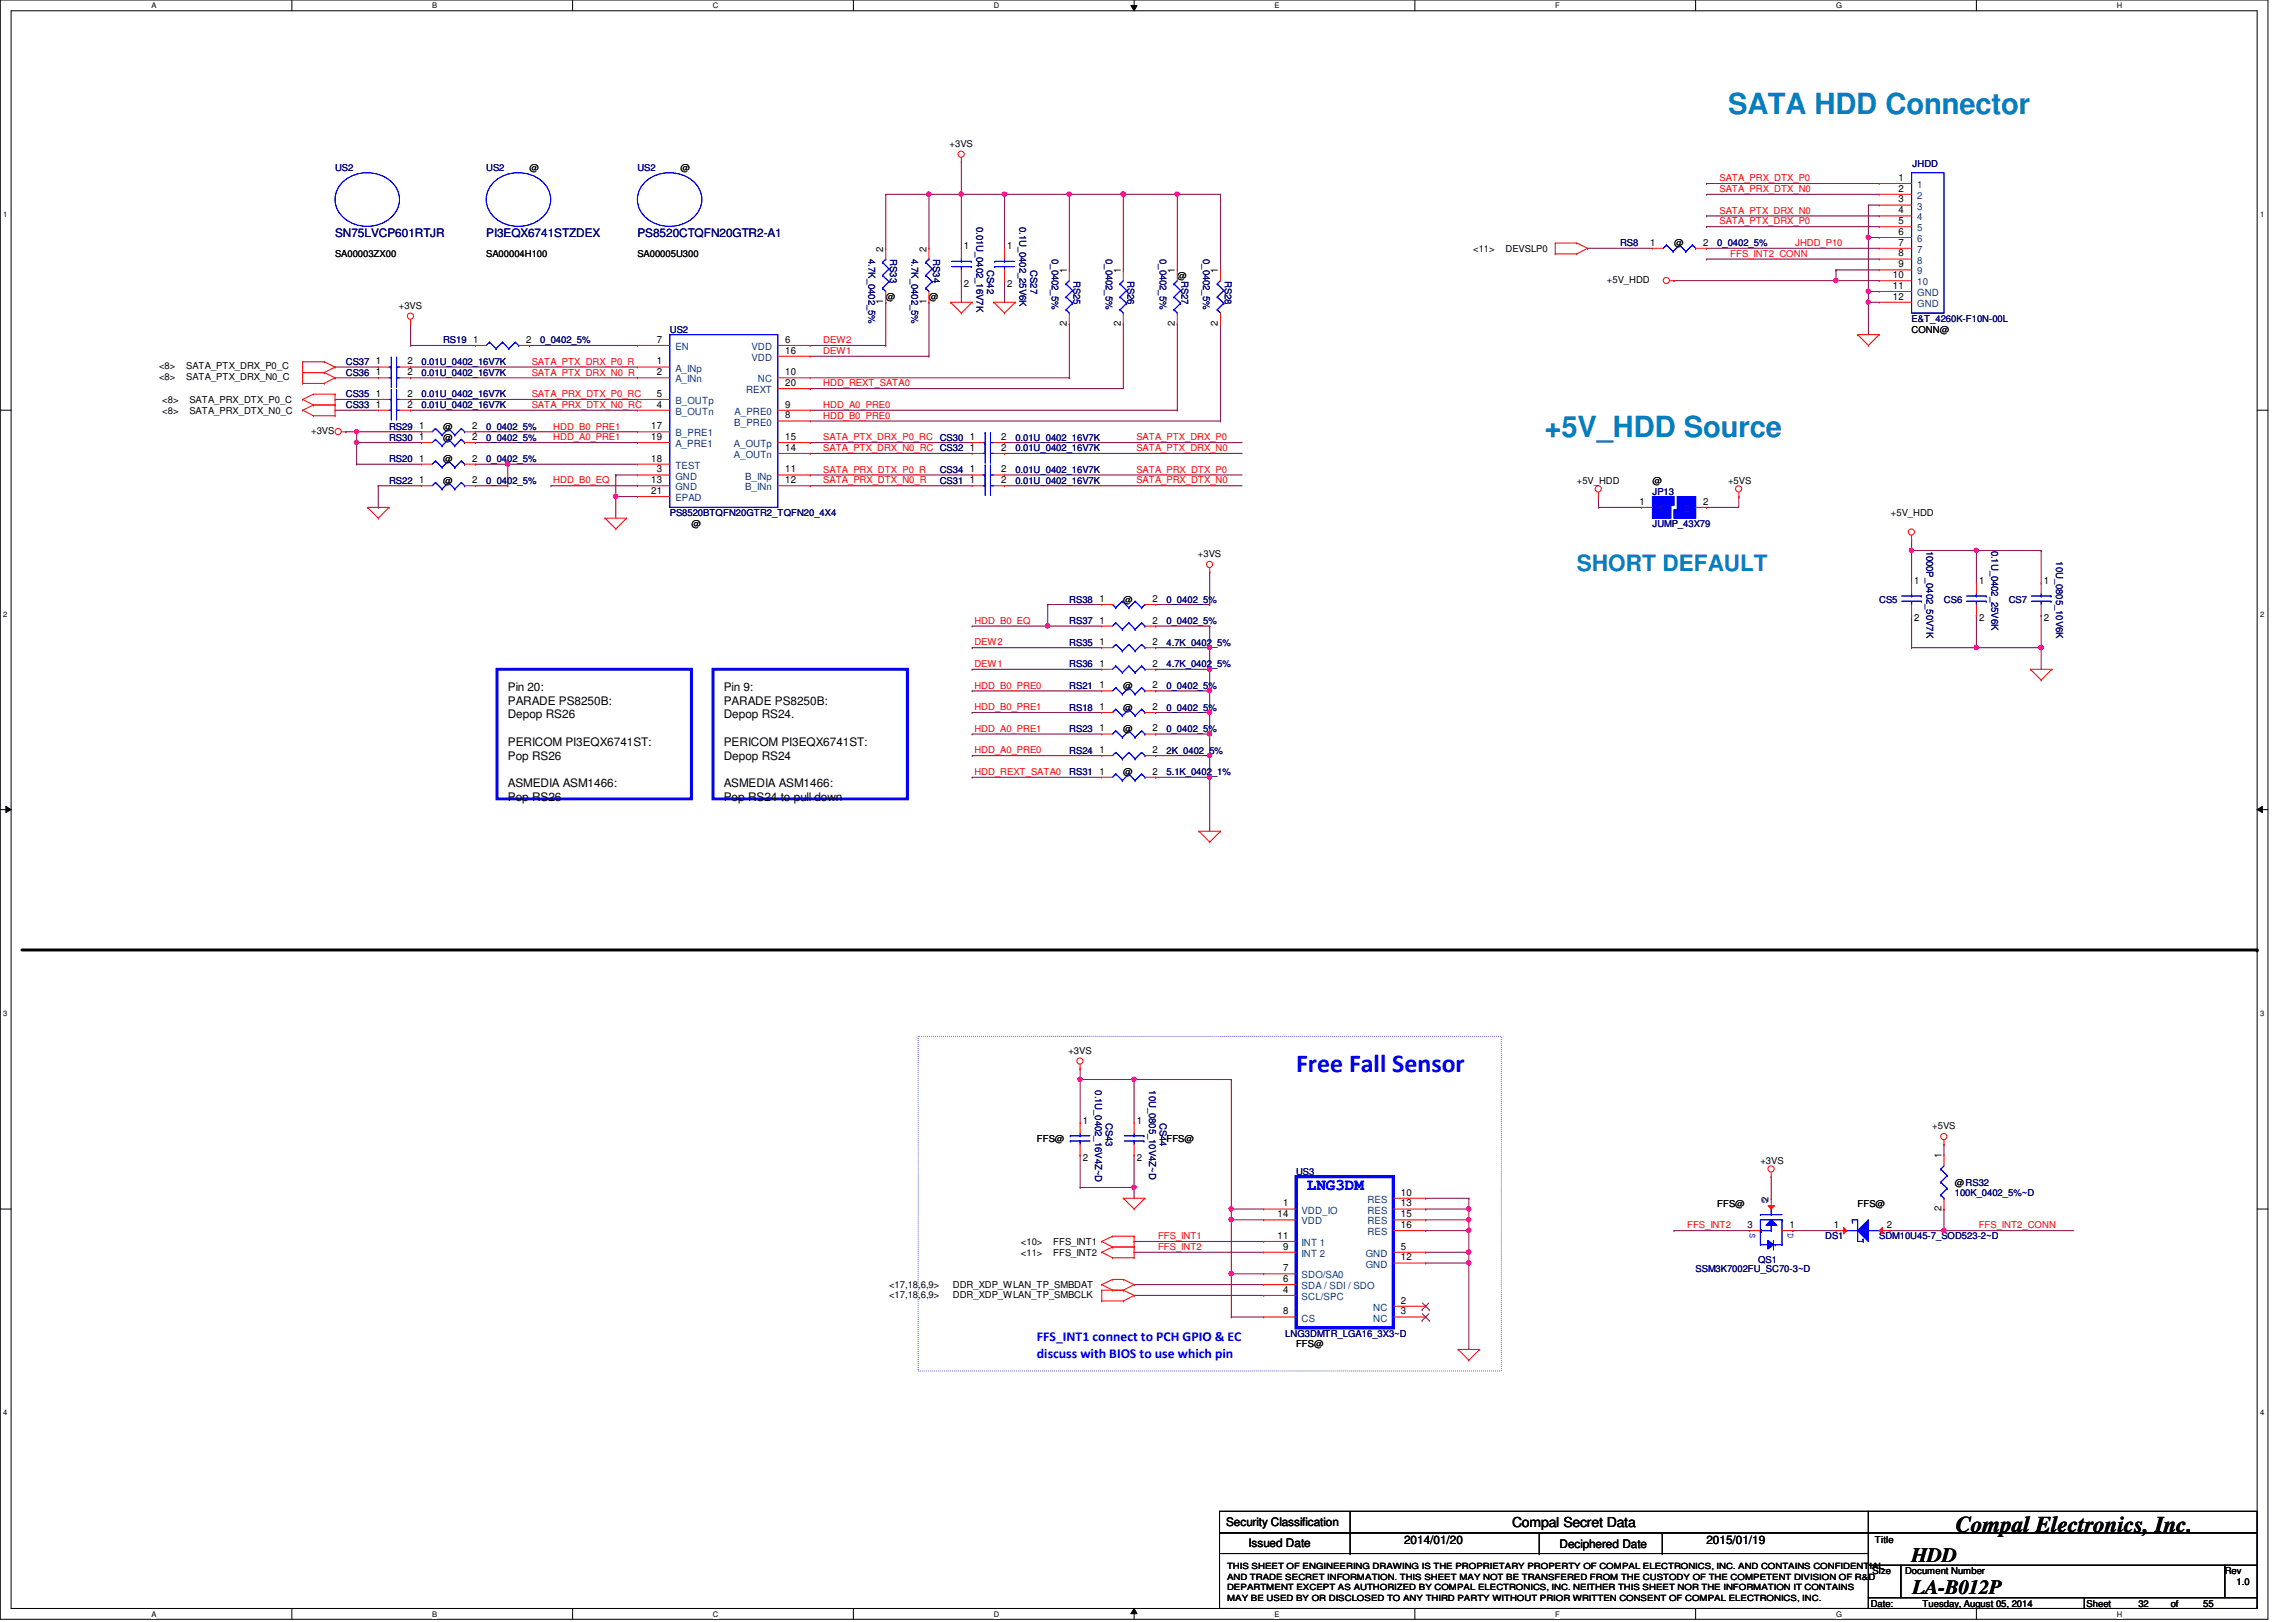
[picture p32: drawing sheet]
<svg xmlns="http://www.w3.org/2000/svg" width="297mm" height="210mm" viewBox="0 0 297 210" stroke-linecap="round" stroke-linejoin="round" font-family="sans-serif">
<defs><g id="words">
<g font-size="3.8" fill="#0080c0">
<text x="223.6" y="14.7">SATA HDD Connector</text>
<text x="199.8" y="56.6">+5V_HDD Source</text>
</g>
<text font-size="3.3" fill="#00f" x="167.7" y="138.7">Free Fall Sensor</text>
<text font-size="2.9" fill="#0080c0" x="204" y="74">SHORT DEFAULT</text>
<text font-size="2.9" x="253" y="198.2">Compal Electronics, Inc.</text>
<g font-size="2.6">
<text x="247.3" y="202.1">HDD</text>
<text x="247.4" y="206.3">LA-B012P</text>
</g>
<text font-size="2.1" fill="#00f" x="169.1" y="154">LNG3DM</text>
<g font-size="1.8" fill="#00f">
<text x="134.2" y="173.5">FFS_INT1 connect to PCH GPIO &amp; EC</text>
<text x="134.2" y="175.7">discuss with BIOS to use which pin</text>
</g>
<text font-size="1.8" x="195.6" y="197.6">Compal Secret Data</text>
<g font-size="1.5" fill="#000080">
<text x="43.3" y="30.7">SN75LVCP601RTJR</text>
<text x="62.9" y="30.7">PI3EQX6741STZDEX</text>
<text x="82.5" y="30.7">PS8520CTQFN20GTR2-A1</text>
</g>
<g font-size="1.5">
<text x="65.7" y="89.4">Pin 20:</text>
<text x="93.6" y="89.4">Pin 9:</text>
<text x="65.7" y="91.2">PARADE PS8250B:</text>
<text x="65.7" y="93">Depop RS26</text>
<text x="93.6" y="91.2">PARADE PS8250B:</text>
<text x="93.6" y="93">Depop RS24.</text>
<text x="65.7" y="96.5">PERICOM PI3EQX6741ST:</text>
<text x="65.7" y="98.3">Pop RS26</text>
<text x="65.7" y="101.9">ASMEDIA ASM1466:</text>
<text x="93.6" y="96.5">PERICOM PI3EQX6741ST:</text>
<text x="93.6" y="98.3">Depop RS24</text>
<text x="93.6" y="101.9">ASMEDIA ASM1466:</text>
<text x="65.7" y="103.6">Pop RS26</text>
<text x="93.6" y="103.6">Pop RS24 to pull down</text>
<text x="158.6" y="197.5">Security Classification</text>
<text x="161.5" y="200.2">Issued Date</text>
<text x="181.6" y="199.8">2014/01/20</text>
<text x="201.8" y="200.3">Deciphered Date</text>
<text x="220.8" y="199.8">2015/01/19</text>
</g>
<g font-size="1.3">
<text x="245.6" y="23.4">1</text>
<text x="245.6" y="24.8">2</text>
<text x="245.6" y="26.2">3</text>
<text x="245.6" y="27.6">4</text>
<text x="245.6" y="29">5</text>
<text x="114.3" y="32.6" transform="rotate(-90 114.3 32.6)">2</text>
<text x="119.8" y="32.6" transform="rotate(-90 119.8 32.6)">2</text>
<text x="124.7" y="32.3">1</text>
<text x="130.3" y="32.3">1</text>
<text x="138" y="35.3" transform="rotate(-90 138 35.3)">1</text>
<text x="145" y="35.3" transform="rotate(-90 145 35.3)">1</text>
<text x="152" y="35.3" transform="rotate(-90 152 35.3)">1</text>
<text x="157.6" y="35.3" transform="rotate(-90 157.6 35.3)">1</text>
<text x="213.5" y="31.8">1</text>
<text x="220.3" y="31.8">2</text>
<text x="244.9" y="36">10</text>
<text x="245.6" y="30.4">6</text>
<text x="245.6" y="34.6">9</text>
<text x="245.6" y="31.8">7</text>
<text x="245.6" y="33.2">8</text>
<text x="114.3" y="39.4" transform="rotate(-90 114.3 39.4)">1</text>
<text x="119.8" y="39.4" transform="rotate(-90 119.8 39.4)">1</text>
<text x="124.7" y="37.1">2</text>
<text x="130.3" y="37.1">2</text>
<text x="244.9" y="37.4">11</text>
<text x="244.9" y="38.8">12</text>
<text x="48.6" y="47.2">1</text>
<text x="52.7" y="47.2">2</text>
<text x="61.2" y="44.4">1</text>
<text x="68.1" y="44.4">2</text>
<text x="85" y="47.2">1</text>
<text x="85" y="44.4">7</text>
<text x="101.6" y="44.4">6</text>
<text x="101.6" y="45.8">16</text>
<text x="138" y="42.2" transform="rotate(-90 138 42.2)">2</text>
<text x="145" y="42.2" transform="rotate(-90 145 42.2)">2</text>
<text x="152" y="42.2" transform="rotate(-90 152 42.2)">2</text>
<text x="157.6" y="42.2" transform="rotate(-90 157.6 42.2)">2</text>
<text x="48.6" y="51.4">1</text>
<text x="48.6" y="48.6">1</text>
<text x="48.6" y="52.7">1</text>
<text x="52.7" y="51.4">2</text>
<text x="52.7" y="48.6">2</text>
<text x="52.7" y="52.7">2</text>
<text x="85" y="48.6">2</text>
<text x="85" y="51.4">5</text>
<text x="85" y="52.7">4</text>
<text x="101.6" y="50">20</text>
<text x="101.6" y="52.7">9</text>
<text x="101.6" y="48.6">10</text>
<text x="54.2" y="55.5">1</text>
<text x="54.2" y="59.7">1</text>
<text x="54.2" y="56.9">1</text>
<text x="61.1" y="55.5">2</text>
<text x="61.1" y="59.7">2</text>
<text x="61.1" y="56.9">2</text>
<text x="84.2" y="56.9">19</text>
<text x="84.2" y="59.7">18</text>
<text x="84.2" y="55.5">17</text>
<text x="101.6" y="54.1">8</text>
<text x="101.6" y="58.3">14</text>
<text x="101.6" y="56.9">15</text>
<text x="125.5" y="58.3">1</text>
<text x="125.5" y="56.9">1</text>
<text x="129.5" y="58.3">2</text>
<text x="129.5" y="56.9">2</text>
<text x="54.2" y="62.5">1</text>
<text x="61.1" y="62.5">2</text>
<text x="84.2" y="62.5">13</text>
<text x="84.2" y="63.9">21</text>
<text x="85" y="61.1">3</text>
<text x="101.6" y="61.1">11</text>
<text x="101.6" y="62.5">12</text>
<text x="125.5" y="61.1">1</text>
<text x="125.5" y="62.5">1</text>
<text x="129.5" y="61.1">2</text>
<text x="129.5" y="62.5">2</text>
<text x="212.1" y="65.3">1</text>
<text x="220.3" y="65.3">2</text>
<text x="142.2" y="77.9">1</text>
<text x="149.1" y="77.9">2</text>
<text x="247.6" y="75.6">1</text>
<text x="256" y="75.6">1</text>
<text x="264.4" y="75.6">1</text>
<text x="142.2" y="83.5">1</text>
<text x="142.2" y="80.7">1</text>
<text x="149.1" y="83.5">2</text>
<text x="149.1" y="80.7">2</text>
<text x="247.6" y="80.4">2</text>
<text x="256" y="80.4">2</text>
<text x="264.4" y="80.4">2</text>
<text x="142.2" y="89.1">1</text>
<text x="142.2" y="86.3">1</text>
<text x="149.1" y="89.1">2</text>
<text x="149.1" y="86.3">2</text>
<text x="142.2" y="94.7">1</text>
<text x="142.2" y="91.9">1</text>
<text x="149.1" y="94.7">2</text>
<text x="149.1" y="91.9">2</text>
<text x="142.2" y="100.2">1</text>
<text x="142.2" y="97.5">1</text>
<text x="149.1" y="100.2">2</text>
<text x="149.1" y="97.5">2</text>
<text x="140.1" y="145.4">1</text>
<text x="147.1" y="145.4">1</text>
<text x="251.2" y="149.9" transform="rotate(-90 251.2 149.9)">1</text>
<text x="140.1" y="150.2">2</text>
<text x="147.1" y="150.2">2</text>
<text x="181.2" y="154.7">10</text>
<text x="228.8" y="155.5" transform="rotate(-90 228.8 155.5)">2</text>
<text x="165.3" y="157.5">14</text>
<text x="165.3" y="160.3">11</text>
<text x="166" y="156.1">1</text>
<text x="166" y="161.7">9</text>
<text x="181.2" y="161.7">5</text>
<text x="181.2" y="156.1">13</text>
<text x="181.2" y="158.9">16</text>
<text x="181.2" y="157.5">15</text>
<text x="226.1" y="158.9">3</text>
<text x="231.5" y="158.9">1</text>
<text x="237.2" y="158.9">1</text>
<text x="244.1" y="158.9">2</text>
<text x="251.2" y="156.7" transform="rotate(-90 251.2 156.7)">2</text>
<text x="166" y="167.3">4</text>
<text x="166" y="164.5">7</text>
<text x="166" y="165.9">6</text>
<text x="181.2" y="163.1">12</text>
<text x="166" y="170.1">8</text>
<text x="181.2" y="168.7">2</text>
<text x="181.2" y="170.1">3</text>
</g>
<g font-size="1.3" fill="#004080">
<text x="248" y="24.3">1</text>
<text x="248" y="25.7">2</text>
<text x="248" y="27.1">3</text>
<text x="248" y="28.5">4</text>
<text x="248" y="29.9">5</text>
<text x="248" y="31.3">6</text>
<text x="248" y="35.5">9</text>
<text x="248" y="32.7">7</text>
<text x="248" y="34.1">8</text>
<text x="248" y="36.9">10</text>
<text x="248" y="38.3">GND</text>
<text x="248" y="39.7">GND</text>
<text x="87.4" y="45.3">EN</text>
<text x="97.2" y="45.3">VDD</text>
<text x="97.2" y="46.7">VDD</text>
<text x="87.4" y="48.1">A_INp</text>
<text x="87.4" y="49.5">A_INn</text>
<text x="87.4" y="52.3">B_OUTp</text>
<text x="87.4" y="53.7">B_OUTn</text>
<text x="95" y="53.7">A_PRE0</text>
<text x="96.5" y="50.9">REXT</text>
<text x="98" y="49.5">NC</text>
<text x="87.4" y="57.9">A_PRE1</text>
<text x="87.4" y="56.5">B_PRE1</text>
<text x="95" y="59.3">A_OUTn</text>
<text x="95" y="57.9">A_OUTp</text>
<text x="95" y="55.1">B_PRE0</text>
<text x="87.4" y="60.7">TEST</text>
<text x="87.4" y="63.5">GND</text>
<text x="87.4" y="62.1">GND</text>
<text x="87.4" y="64.9">EPAD</text>
<text x="96.4" y="62.1">B_INp</text>
<text x="96.4" y="63.5">B_INn</text>
<text x="214.5" y="66.3">1</text>
<text x="217.9" y="66.3">2</text>
<text x="176.9" y="155.7">RES</text>
<text x="168.4" y="157.1">VDD_IO</text>
<text x="168.4" y="158.5">VDD</text>
<text x="168.4" y="161.2">INT 1</text>
<text x="176.9" y="157.1">RES</text>
<text x="176.9" y="159.9">RES</text>
<text x="176.9" y="158.5">RES</text>
<text x="168.4" y="162.6">INT 2</text>
<text x="168.4" y="165.4">SDO/SA0</text>
<text x="168.4" y="166.8">SDA / SDI / SDO</text>
<text x="176.7" y="162.6">GND</text>
<text x="176.7" y="164">GND</text>
<text x="168.4" y="168.2">SCL/SPC</text>
<text x="168.4" y="171">CS</text>
<text x="177.7" y="169.6">NC</text>
<text x="177.7" y="171">NC</text>
</g>
<g font-size="1.2" fill="#000080">
<text x="43.3" y="22.1">US2</text>
<text x="62.9" y="22.1">US2</text>
<text x="82.5" y="22.1">US2</text>
<text x="247.4" y="21.5">JHDD</text>
<text x="126.3" y="29.3" transform="rotate(90 126.3 29.3)">0.01U_0402_16V7K</text>
<text x="131.9" y="29.3" transform="rotate(90 131.9 29.3)">0.1U_0402_25V6K</text>
<text x="112.3" y="33.5" transform="rotate(90 112.3 33.5)">4.7K_0402_5%</text>
<text x="115.1" y="33.5" transform="rotate(90 115.1 33.5)">RS33</text>
<text x="117.9" y="33.5" transform="rotate(90 117.9 33.5)">4.7K_0402_5%</text>
<text x="120.7" y="33.5" transform="rotate(90 120.7 33.5)">RS34</text>
<text x="127.7" y="34.9" transform="rotate(90 127.7 34.9)">CS42</text>
<text x="133.3" y="34.9" transform="rotate(90 133.3 34.9)">CS27</text>
<text x="136.1" y="33.5" transform="rotate(90 136.1 33.5)">0_0402_5%</text>
<text x="143.1" y="33.5" transform="rotate(90 143.1 33.5)">0_0402_5%</text>
<text x="150.1" y="33.5" transform="rotate(90 150.1 33.5)">0_0402_5%</text>
<text x="155.7" y="33.5" transform="rotate(90 155.7 33.5)">0_0402_5%</text>
<text x="209.6" y="31.9">RS8</text>
<text x="222.2" y="31.9">0_0402_5%</text>
<text x="138.9" y="36.3" transform="rotate(90 138.9 36.3)">RS25</text>
<text x="145.9" y="36.3" transform="rotate(90 145.9 36.3)">RS26</text>
<text x="152.9" y="36.3" transform="rotate(90 152.9 36.3)">RS27</text>
<text x="158.5" y="36.3" transform="rotate(90 158.5 36.3)">RS28</text>
<text x="247.3" y="41.7">E&amp;T_4260K-F10N-00L</text>
<text x="44.7" y="47.2">CS37</text>
<text x="54.5" y="47.2">0.01U_0402_16V7K</text>
<text x="57.3" y="44.4">RS19</text>
<text x="69.9" y="44.4">0_0402_5%</text>
<text x="86.7" y="43.1">US2</text>
<text x="44.7" y="51.4">CS35</text>
<text x="44.7" y="48.6">CS36</text>
<text x="44.7" y="52.8">CS33</text>
<text x="54.5" y="51.4">0.01U_0402_16V7K</text>
<text x="54.5" y="48.6">0.01U_0402_16V7K</text>
<text x="54.5" y="52.8">0.01U_0402_16V7K</text>
<text x="50.3" y="55.6">RS29</text>
<text x="50.3" y="59.8">RS20</text>
<text x="50.3" y="57">RS30</text>
<text x="62.9" y="55.6">0_0402_5%</text>
<text x="62.9" y="59.8">0_0402_5%</text>
<text x="62.9" y="57">0_0402_5%</text>
<text x="121.6" y="57">CS30</text>
<text x="131.4" y="58.4">0.01U_0402_16V7K</text>
<text x="131.4" y="57">0.01U_0402_16V7K</text>
<text x="50.3" y="62.6">RS22</text>
<text x="62.9" y="62.6">0_0402_5%</text>
<text x="121.6" y="61.2">CS34</text>
<text x="121.6" y="62.6">CS31</text>
<text x="131.4" y="61.2">0.01U_0402_16V7K</text>
<text x="131.4" y="62.6">0.01U_0402_16V7K</text>
<text x="213.8" y="64">JP13</text>
<text x="86.7" y="66.8">PS8520BTQFN20GTR2_TQFN20_4X4</text>
<text x="213.8" y="68.2">JUMP_43X79</text>
<text x="249.3" y="71.2" transform="rotate(90 249.3 71.2)">1000P_0402_50V7K</text>
<text x="257.6" y="71.2" transform="rotate(90 257.6 71.2)">0.1U_0402_25V6K</text>
<text x="138.3" y="78">RS38</text>
<text x="150.9" y="78">0_0402_5%</text>
<text x="243.1" y="78">CS5</text>
<text x="251.5" y="78">CS6</text>
<text x="259.9" y="78">CS7</text>
<text x="266" y="72.6" transform="rotate(90 266 72.6)">10U_0805_10V6K</text>
<text x="138.3" y="83.6">RS35</text>
<text x="138.3" y="80.8">RS37</text>
<text x="150.9" y="83.6">4.7K_0402_5%</text>
<text x="150.9" y="80.8">0_0402_5%</text>
<text x="138.3" y="89.2">RS21</text>
<text x="138.3" y="86.4">RS36</text>
<text x="150.9" y="89.2">0_0402_5%</text>
<text x="150.9" y="86.4">4.7K_0402_5%</text>
<text x="138.3" y="94.7">RS23</text>
<text x="138.3" y="91.9">RS18</text>
<text x="150.9" y="94.7">0_0402_5%</text>
<text x="150.9" y="91.9">0_0402_5%</text>
<text x="138.3" y="100.3">RS31</text>
<text x="138.3" y="97.5">RS24</text>
<text x="150.9" y="100.3">5.1K_0402_1%</text>
<text x="150.9" y="97.5">2K_0402_5%</text>
<text x="141.7" y="141.1" transform="rotate(90 141.7 141.1)">0.1U_0402_16V4Z~D</text>
<text x="148.7" y="141.1" transform="rotate(90 148.7 141.1)">10U_0805_10V4Z~D</text>
<text x="143.1" y="145.3" transform="rotate(90 143.1 145.3)">CS43</text>
<text x="150.1" y="145.3" transform="rotate(90 150.1 145.3)">CS44</text>
<text x="167.7" y="152">US3</text>
<text x="252.9" y="154.8">100K_0402_5%~D</text>
<text x="236.1" y="160.4">DS1</text>
<text x="243.1" y="160.4">SDM10U45-7_SOD523-2~D</text>
<text x="219.4" y="164.6">SSM3K7002FU_SC70-3~D</text>
<text x="227.5" y="163.5">QS1</text>
<text x="166.3" y="173">LNG3DMTR_LGA16_3X3~D</text>
</g>
<g font-size="1.2">
<text x="68.5" y="22.1">@</text>
<text x="88.1" y="22.1">@</text>
<text x="122.8" y="19">+3VS</text>
<text x="43.3" y="33.3">SA00003ZX00</text>
<text x="62.9" y="33.3">SA00004H100</text>
<text x="82.5" y="33.3">SA00005U300</text>
<text x="190.6" y="32.6">&lt;11&gt;</text>
<text x="194.8" y="32.6">DEVSLP0</text>
<text x="216.6" y="31.9">@</text>
<text x="51.6" y="40">+3VS</text>
<text x="114.6" y="38.9">@</text>
<text x="120.2" y="38.9">@</text>
<text x="152.3" y="36.1">@</text>
<text x="207.9" y="36.6">+5V_HDD</text>
<text x="20.6" y="47.8">&lt;8&gt;</text>
<text x="24.1" y="47.8">SATA_PTX_DRX_P0_C</text>
<text x="247.3" y="43.1">CONN@</text>
<text x="20.6" y="49.2">&lt;8&gt;</text>
<text x="21" y="52.2">&lt;8&gt;</text>
<text x="21" y="53.6">&lt;8&gt;</text>
<text x="24.1" y="49.2">SATA_PTX_DRX_N0_C</text>
<text x="24.5" y="52.2">SATA_PRX_DTX_P0_C</text>
<text x="24.5" y="53.6">SATA_PRX_DTX_N0_C</text>
<text x="40.3" y="56.2">+3VS</text>
<text x="57.3" y="55.6">@</text>
<text x="57.3" y="59.8">@</text>
<text x="57.3" y="57">@</text>
<text x="57.3" y="62.6">@</text>
<text x="204" y="62.6">+5V_HDD</text>
<text x="213.8" y="62.6">@</text>
<text x="223.6" y="62.6">+5VS</text>
<text x="89.4" y="68.2">@</text>
<text x="244.6" y="66.8">+5V_HDD</text>
<text x="145.3" y="78">@</text>
<text x="155" y="72.1">+3VS</text>
<text x="145.3" y="89.2">@</text>
<text x="145.3" y="94.7">@</text>
<text x="145.3" y="91.9">@</text>
<text x="145.3" y="100.3">@</text>
<text x="138.2" y="136.4">+3VS</text>
<text x="134.2" y="147.8">FFS@</text>
<text x="150.9" y="147.8">FFS@</text>
<text x="250" y="146.1">+5VS</text>
<text x="227.8" y="150.6">+3VS</text>
<text x="252.9" y="153.4">@RS32</text>
<text x="132.1" y="161.1">&lt;10&gt;</text>
<text x="136.3" y="161.1">FFS_INT1</text>
<text x="222.2" y="156.2">FFS@</text>
<text x="240.3" y="156.2">FFS@</text>
<text x="115" y="167.9">&lt;17,18,6,9&gt;</text>
<text x="115" y="166.7">&lt;17,18,6,9&gt;</text>
<text x="123.3" y="167.9">DDR_XDP_WLAN_TP_SMBCLK</text>
<text x="123.3" y="166.7">DDR_XDP_WLAN_TP_SMBDAT</text>
<text x="132.1" y="162.5">&lt;11&gt;</text>
<text x="136.3" y="162.5">FFS_INT2</text>
<text x="167.7" y="174.4">FFS@</text>
<text x="242.3" y="203.7">Size</text>
<text x="242.6" y="199.6">Title</text>
<text x="246.5" y="203.7">Document Number</text>
<text x="287.8" y="203.7">Rev</text>
<text x="242" y="207.9">Date:</text>
<text x="248.7" y="207.9">Tuesday, August 05, 2014</text>
<text x="270" y="207.9">Sheet</text>
<text x="276.6" y="207.9">32</text>
<text x="280.8" y="207.9">of</text>
<text x="285" y="207.9">55</text>
<text x="289.3" y="205.1">1.0</text>
</g>
<g font-size="1.2" fill="#f00">
<text x="222.5" y="23.5">SATA_PRX_DTX_P0</text>
<text x="222.5" y="24.8">SATA_PRX_DTX_N0</text>
<text x="222.5" y="29">SATA_PTX_DRX_P0</text>
<text x="222.5" y="27.6">SATA_PTX_DRX_N0</text>
<text x="223.9" y="33.2">FFS_INT2_CONN</text>
<text x="232.2" y="31.8">JHDD_P10</text>
<text x="68.8" y="47.2">SATA_PTX_DRX_P0_R</text>
<text x="106.5" y="44.4">DEW2</text>
<text x="106.5" y="45.8">DEW1</text>
<text x="68.8" y="52.8">SATA_PRX_DTX_N0_RC</text>
<text x="68.8" y="48.6">SATA_PTX_DRX_N0_R</text>
<text x="68.8" y="51.4">SATA_PRX_DTX_P0_RC</text>
<text x="106.5" y="50">HDD_REXT_SATA0</text>
<text x="106.5" y="52.8">HDD_A0_PRE0</text>
<text x="71.6" y="57">HDD_A0_PRE1</text>
<text x="71.6" y="55.6">HDD_B0_PRE1</text>
<text x="106.5" y="58.4">SATA_PTX_DRX_N0_RC CS32</text>
<text x="106.5" y="57">SATA_PTX_DRX_P0_RC</text>
<text x="106.5" y="54.2">HDD_B0_PRE0</text>
<text x="147" y="57">SATA_PTX_DRX_P0</text>
<text x="147" y="58.4">SATA_PTX_DRX_N0</text>
<text x="71.6" y="62.6">HDD_B0_EQ</text>
<text x="106.5" y="61.2">SATA_PRX_DTX_P0_R</text>
<text x="106.5" y="62.6">SATA_PRX_DTX_N0_R</text>
<text x="147" y="61.2">SATA_PRX_DTX_P0</text>
<text x="147" y="62.6">SATA_PRX_DTX_N0</text>
<text x="126.1" y="83.5">DEW2</text>
<text x="126.1" y="80.7">HDD_B0_EQ</text>
<text x="126.1" y="89.1">HDD_B0_PRE0</text>
<text x="126.1" y="86.3">DEW1</text>
<text x="126.1" y="94.7">HDD_A0_PRE1</text>
<text x="126.1" y="91.9">HDD_B0_PRE1</text>
<text x="126.1" y="100.3">HDD_REXT_SATA0</text>
<text x="126.1" y="97.5">HDD_A0_PRE0</text>
<text x="149.8" y="160.4">FFS_INT1</text>
<text x="149.8" y="161.8">FFS_INT2</text>
<text x="218.3" y="159">FFS_INT2</text>
<text x="256" y="159">FFS_INT2_CONN</text>
</g>
<g font-size="1.2" fill="#00f">
<text x="228" y="155.1" transform="rotate(90 228 155.1)">G</text>
<text x="226.4" y="159.6" transform="rotate(90 226.4 159.6)">S</text>
<text x="231.3" y="159.6" transform="rotate(90 231.3 159.6)">D</text>
</g>
<g font-size="1.1">
<text x="158.7" y="203.1">THIS SHEET OF ENGINEERING DRAWING IS THE PROPRIETARY PROPERTY OF COMPAL ELECTRONICS, INC. AND CONTAINS CONFIDENTIAL</text>
<text x="158.7" y="204.4">AND TRADE SECRET INFORMATION. THIS SHEET MAY NOT BE TRANSFERED FROM THE CUSTODY OF THE COMPETENT DIVISION OF R&amp;D</text>
<text x="158.7" y="205.8">DEPARTMENT EXCEPT AS AUTHORIZED BY COMPAL ELECTRONICS, INC. NEITHER THIS SHEET NOR THE INFORMATION IT CONTAINS</text>
<text x="158.7" y="207.1">MAY BE USED BY OR DISCLOSED TO ANY THIRD PARTY WITHOUT PRIOR WRITTEN CONSENT OF COMPAL ELECTRONICS, INC.</text>
</g>
<g font-size="1">
<text x="19.6" y="1.1">A</text>
<text x="55.9" y="1.1">B</text>
<text x="92.2" y="1.1">C</text>
<text x="128.6" y="1.1">D</text>
<text x="164.9" y="1.1">E</text>
<text x="201.2" y="1.1">F</text>
<text x="237.5" y="1.1">G</text>
<text x="273.9" y="1.1">H</text>
<text x=".4" y="28.1">1</text>
<text x="292.4" y="28.1">1</text>
<text x=".4" y="79.8">2</text>
<text x="292.4" y="79.8">2</text>
<text x=".4" y="131.5">3</text>
<text x="292.4" y="131.5">3</text>
<text x=".4" y="183.2">4</text>
<text x="292.4" y="183.2">4</text>
<text x="19.6" y="209.2">A</text>
<text x="55.9" y="209.2">B</text>
<text x="92.2" y="209.2">C</text>
<text x="128.6" y="209.2">D</text>
<text x="164.9" y="209.2">E</text>
<text x="201.2" y="209.2">F</text>
<text x="237.5" y="209.2">G</text>
<text x="273.9" y="209.2">H</text>
</g>
</g></defs>
<path d="M0 0h293.4v209.5h-293.4zM1.4 1.4h290.6v206.8h-290.6z" fill="none" stroke="#000" stroke-width=".13"/>
<g fill="#fff">
<path d="M19.6 .2h.6v1.1h-.6z"/>
<path d="M19.6 208.3h.6v1.1h-.6z"/>
</g>
<path d="M37.8 0v1.4M37.8 208.2v1.3" fill="none" stroke="#000" stroke-width=".13"/>
<g fill="#fff">
<path d="M55.9 .2h.7v1.1h-.7z"/>
<path d="M55.9 208.3h.7v1.1h-.7z"/>
</g>
<path d="M74.1 0v1.4M74.1 208.2v1.3" fill="none" stroke="#000" stroke-width=".13"/>
<g fill="#fff">
<path d="M92.2 .2h.8v1.1h-.8z"/>
<path d="M92.2 208.3h.8v1.1h-.8z"/>
</g>
<path d="M110.4 0v1.4M110.4 208.2v1.3" fill="none" stroke="#000" stroke-width=".13"/>
<g fill="#fff">
<path d="M128.6 .2h.7v1.1h-.7z"/>
<path d="M128.6 208.3h.7v1.1h-.7z"/>
</g>
<path d="M146.3 .7h.8l-.4 .7zM146.7 0v1.4M146.7 208.2l.4 .6h-.8zM146.7 208.2v1.3" fill="none" stroke="#000" stroke-width=".13"/>
<path d="M146.3 .7h.8l-.4 .7zM146.7 208.2l.4 .6h-.8z" fill="#000"/>
<g fill="#fff">
<path d="M164.9 .2h.6v1.1h-.6z"/>
<path d="M164.9 208.3h.6v1.1h-.6z"/>
</g>
<path d="M183 0v1.4M183 208.2v1.3" fill="none" stroke="#000" stroke-width=".13"/>
<g fill="#fff">
<path d="M201.2 .2h.6v1.1h-.6z"/>
<path d="M201.2 208.3h.6v1.1h-.6z"/>
</g>
<path d="M219.4 0v1.4M219.4 208.2v1.3" fill="none" stroke="#000" stroke-width=".13"/>
<g fill="#fff">
<path d="M237.5 .2h.8v1.1h-.8z"/>
<path d="M237.5 208.3h.8v1.1h-.8z"/>
</g>
<path d="M255.7 0v1.4M255.7 208.2v1.3" fill="none" stroke="#000" stroke-width=".13"/>
<g fill="#fff">
<path d="M273.9 .2h.7v1.1h-.7z"/>
<path d="M273.9 208.3h.7v1.1h-.7z"/>
<path d="M.4 27.2h.6v1.1h-.6z"/>
<path d="M292.4 27.2h.5v1.1h-.5z"/>
<path d="M.4 78.9h.6v1.1h-.6z"/>
<path d="M292.4 78.9h.5v1.1h-.5z"/>
</g>
<path d="M0 53.1h1.4M292 53.1h1.4" fill="none" stroke="#000" stroke-width=".13"/>
<g fill="#fff">
<path d="M.4 130.6h.6v1.1h-.6z"/>
<path d="M292.4 130.6h.5v1.1h-.5z"/>
</g>
<path d="M0 104.8h1.4M.8 104.4l.6 .4-.6 .4zM292 104.8l.7-.4v.8zM292 104.8h1.4" fill="none" stroke="#000" stroke-width=".13"/>
<path d="M.8 104.4l.6 .4-.6 .4zM292 104.8l.7-.4v.8z" fill="#000"/>
<g fill="#fff">
<path d="M.4 182.3h.6v1.1h-.6z"/>
<path d="M292.4 182.3h.5v1.1h-.5z"/>
</g>
<path d="M0 156.5h1.4M292 156.5h1.4" fill="none" stroke="#000" stroke-width=".13"/>
<path d="M2.8 122.9h289.2" fill="none" stroke="#000" stroke-width=".38"/>
<circle cx="292" cy="122.9" r=".19" fill="#000"/>
<path d="M64.3 86.6h25.1v16.8h-25.1zM92.2 86.6h25.2v16.8h-25.2z" fill="none" stroke="#00f" stroke-width=".38"/>
<path d="M118.8 134.1h75.4v43.3h-75.4z" fill="none" stroke="#00f" stroke-width=".13" stroke-dasharray="0 .3"/>
<path d="M220.8 33.5h.1M220.8 33.5h22.3M237.5 34.9h.1M237.5 36.3h.1M237.5 34.9v1.4M237.5 34.9h5.6M237.5 36.3h5.6" fill="none" stroke="#800040" stroke-width=".13"/>
<circle cx="237.5" cy="36.3" r=".29" fill="#f0f"/>
<circle cx="237.5" cy="36.3" r=".29" fill="none" stroke="#f0f" stroke-width=".13"/>
<path d="M241.7 30.7h.1M241.7 30.7v7" fill="none" stroke="#800040" stroke-width=".13"/>
<circle cx="241.7" cy="30.7" r=".29" fill="#f0f"/>
<circle cx="241.7" cy="30.7" r=".29" fill="none" stroke="#f0f" stroke-width=".13"/>
<path d="M216.6 36.3h.1M216.6 36.3h20.9M241.7 39.1h.1M241.7 37.7h.1M241.7 39.1h1.4M241.7 37.7v1.4" fill="none" stroke="#800040" stroke-width=".13"/>
<circle cx="241.7" cy="37.7" r=".29" fill="#f0f"/>
<circle cx="241.7" cy="37.7" r=".29" fill="none" stroke="#f0f" stroke-width=".13"/>
<path d="M241.7 37.7h.1M241.7 30.7h.1M241.7 26.5h.1M241.7 37.7h1.4M241.7 30.7h1.4M241.7 26.5v4.2M264.1 83.8h.1M264.1 83.8v2.8" fill="none" stroke="#800040" stroke-width=".13"/>
<circle cx="264" cy="83.8" r=".29" fill="#f0f"/>
<circle cx="264" cy="83.8" r=".29" fill="none" stroke="#f0f" stroke-width=".13"/>
<path d="M247.3 79.6h.1M247.3 69.8h.1M247.3 71.2h.1M247.3 69.8v5.6M247.3 79.6v4.2M255.7 79.6h.1M255.7 71.2h.1M255.7 71.2v4.2M255.7 79.6v4.2M255.7 71.2h8.4" fill="none" stroke="#800040" stroke-width=".13"/>
<circle cx="255.7" cy="71.2" r=".29" fill="#f0f"/>
<circle cx="255.7" cy="71.2" r=".29" fill="none" stroke="#f0f" stroke-width=".13"/>
<path d="M241.7 26.5h.1M241.7 26.5h1.4M264.1 71.2h.1M264.1 71.2v4.2M255.7 83.8h.1M255.7 83.8h8.4" fill="none" stroke="#800040" stroke-width=".13"/>
<circle cx="255.7" cy="83.8" r=".29" fill="#f0f"/>
<circle cx="255.7" cy="83.8" r=".29" fill="none" stroke="#f0f" stroke-width=".13"/>
<path d="M247.3 71.2h.1M247.3 71.2h8.4M247.3 83.8h.1M247.3 83.8h8.4" fill="none" stroke="#800040" stroke-width=".13"/>
<circle cx="247.3" cy="71.2" r=".29" fill="#f0f"/>
<circle cx="247.3" cy="71.2" r=".29" fill="none" stroke="#f0f" stroke-width=".13"/>
<path d="M264.1 79.6h.1M264.1 79.6v4.2" fill="none" stroke="#800040" stroke-width=".13"/>
<circle cx="264" cy="83.8" r=".29" fill="#f0f"/>
<circle cx="264" cy="83.8" r=".29" fill="none" stroke="#f0f" stroke-width=".13"/>
<path d="M241.7 39.1h.1M241.7 39.1v4.2M206.8 64.3h.1M206.8 65.7h.1M206.8 64.3v1.4M206.8 65.7h5.6M220.8 65.7h.1M225 64.3h.1M225 64.3v1.4h-4.2" fill="none" stroke="#800040" stroke-width=".13"/>
<circle cx="241.7" cy="39.1" r=".29" fill="#f0f"/>
<circle cx="241.7" cy="39.1" r=".29" fill="none" stroke="#f0f" stroke-width=".13"/>
<g fill="none" stroke="#800040" stroke-width=".13">
<path d="M205.4 32.1h.1M205.4 32.1h8.4M220.8 32.1h.1M220.8 23.7h.1M220.8 25.1h.1M220.8 29.3h.1M220.8 27.9h.1M220.8 32.1h22.3M220.8 23.7h22.3M220.8 25.1h22.3M220.8 29.3h22.3M220.8 27.9h22.3"/>
<path d="M44.7 55.9h.1M44.7 55.9h1.4M104.8 58.7h.1M104.8 57.3h.1M104.8 57.3h21M104.8 58.7h21M130 57.3h.1M130 58.7h.1M130 57.3h30.7M130 58.7h30.7M104.8 61.5h.1M104.8 62.9h.1"/>
<path d="M104.8 61.5h21M104.8 62.9h21M130 61.5h.1M130 62.9h.1M130 61.5h30.7M130 62.9h30.7M125.8 95h.1M125.8 89.4h.1M125.8 95h16.7M125.8 89.4h16.7M149.5 95h.1M149.5 92.2h.1"/>
<path d="M149.5 95h7M149.5 92.2h7M156.5 95h.1M156.5 92.2h.1M156.5 92.2v5.6M149.5 100.6h.1M149.5 100.6h7"/>
</g>
<circle cx="156.5" cy="95" r=".29" fill="#f0f"/>
<circle cx="156.5" cy="95" r=".29" fill="none" stroke="#f0f" stroke-width=".13"/>
<circle cx="156.5" cy="92.2" r=".29" fill="#f0f"/>
<circle cx="156.5" cy="92.2" r=".29" fill="none" stroke="#f0f" stroke-width=".13"/>
<path d="M46.1 57.3h.1M46.1 57.3h8.4M61.5 57.3h.1M61.5 57.3h21" fill="none" stroke="#800040" stroke-width=".13"/>
<circle cx="46.1" cy="57.3" r=".29" fill="#f0f"/>
<circle cx="46.1" cy="57.3" r=".29" fill="none" stroke="#f0f" stroke-width=".13"/>
<path d="M53.1 41.9h.1M53.1 44.7h.1M53.1 44.7h8.4M53.1 41.9v2.8M68.5 44.7h.1M68.5 44.7h14M65.7 60.1h.1M65.7 60.1h16.8" fill="none" stroke="#800040" stroke-width=".13"/>
<circle cx="65.7" cy="60" r=".29" fill="#f0f"/>
<circle cx="65.7" cy="60" r=".29" fill="none" stroke="#f0f" stroke-width=".13"/>
<path d="M138.3 25.1h.1M138.3 25.1v9.8M138.3 25.1h7M145.3 25.1h.1M145.3 25.1v9.8M46.1 57.3h.1M46.1 57.3v2.8M46.1 60.1h.1M46.1 60.1h8.4M125.8 100.6h.1M125.8 100.6h16.7" fill="none" stroke="#800040" stroke-width=".13"/>
<circle cx="145.3" cy="25.1" r=".29" fill="#f0f"/>
<circle cx="145.3" cy="25.1" r=".29" fill="none" stroke="#f0f" stroke-width=".13"/>
<circle cx="138.3" cy="25.1" r=".29" fill="#f0f"/>
<circle cx="138.3" cy="25.1" r=".29" fill="none" stroke="#f0f" stroke-width=".13"/>
<path d="M124.4 25.1h.1M124.4 36.3h.1M124.4 25.1v7M124.4 36.3v2.8M124.4 25.1h5.6M130 36.3h.1M130 25.1h.1M130 25.1v7M130 36.3v2.8M157.9 41.9h.1M157.9 41.9v12.6" fill="none" stroke="#800040" stroke-width=".13"/>
<circle cx="124.3" cy="25.1" r=".29" fill="#f0f"/>
<circle cx="124.3" cy="25.1" r=".29" fill="none" stroke="#f0f" stroke-width=".13"/>
<path d="M152.3 25.1h.1M152.3 25.1h5.6M157.9 25.1h.1M157.9 25.1v9.8M152.3 41.9h.1M152.3 41.9v11.2" fill="none" stroke="#800040" stroke-width=".13"/>
<circle cx="152.3" cy="25.1" r=".29" fill="#f0f"/>
<circle cx="152.3" cy="25.1" r=".29" fill="none" stroke="#f0f" stroke-width=".13"/>
<path d="M145.3 25.1h.1M145.3 25.1h7" fill="none" stroke="#800040" stroke-width=".13"/>
<circle cx="145.3" cy="25.1" r=".29" fill="#f0f"/>
<circle cx="145.3" cy="25.1" r=".29" fill="none" stroke="#f0f" stroke-width=".13"/>
<path d="M124.4 21h.1M124.4 21v4.1M130 25.1h.1M130 25.1h8.3M152.3 25.1h.1M152.3 25.1v9.8M104.8 50.3h.1M138.3 41.9h.1M138.3 41.9v7M145.3 41.9h.1M145.3 41.9v8.4h-40.5" fill="none" stroke="#800040" stroke-width=".13"/>
<circle cx="129.9" cy="25.1" r=".29" fill="#f0f"/>
<circle cx="129.9" cy="25.1" r=".29" fill="none" stroke="#f0f" stroke-width=".13"/>
<path d="M104.8 48.9h33.5M104.8 53.1h47.5M104.8 54.5h53.1M138.3 48.9h.1M152.3 53.1h.1M157.9 54.5h.1M79.7 61.5h.1M79.7 64.3h.1M79.7 61.5v5.6M79.7 64.3h2.8" fill="none" stroke="#800040" stroke-width=".13"/>
<circle cx="79.6" cy="64.2" r=".29" fill="#f0f"/>
<circle cx="79.6" cy="64.2" r=".29" fill="none" stroke="#f0f" stroke-width=".13"/>
<g fill="none" stroke="#800040" stroke-width=".13">
<path d="M46.1 55.9h.1M46.1 55.9h8.4M61.5 55.9h.1M61.5 55.9h21M125.8 97.8h.1M125.8 97.8h16.7M149.5 89.4h.1M149.5 97.8h.1M149.5 89.4h7M149.5 97.8h7M156.5 89.4h.1M156.5 89.4v2.8"/>
<path d="M156.5 100.6h.1M156.5 100.6v7"/>
</g>
<circle cx="156.5" cy="100.6" r=".29" fill="#f0f"/>
<circle cx="156.5" cy="100.6" r=".29" fill="none" stroke="#f0f" stroke-width=".13"/>
<path d="M125.8 92.2h.1M125.8 92.2h16.7M156.5 97.8h.1M156.5 97.8v2.8" fill="none" stroke="#800040" stroke-width=".13"/>
<circle cx="156.5" cy="97.8" r=".29" fill="#f0f"/>
<circle cx="156.5" cy="97.8" r=".29" fill="none" stroke="#f0f" stroke-width=".13"/>
<g fill="none" stroke="#800040" stroke-width=".13">
<path d="M43.3 48.9h.1M43.3 47.5h.1M43.3 53.1h.1M43.3 51.7h.1M43.3 53.1h5.6M43.3 48.9h5.6M43.3 47.5h5.6M43.3 51.7h5.6M46.1 55.9h.1M46.1 55.9v1.4M53.1 53.1h.1M53.1 48.9h.1"/>
<path d="M53.1 47.5h.1M53.1 51.7h.1M53.1 53.1h29.4M53.1 48.9h29.4M53.1 47.5h29.4M53.1 51.7h29.4"/>
</g>
<circle cx="46.1" cy="55.9" r=".29" fill="#f0f"/>
<circle cx="46.1" cy="55.9" r=".29" fill="none" stroke="#f0f" stroke-width=".13"/>
<path d="M190 159.3h.1M190 159.3v2.8h-5.6M184.4 163.4h.1M184.4 162.1h.1M184.4 163.4h5.6" fill="none" stroke="#800040" stroke-width=".13"/>
<circle cx="190" cy="159.2" r=".29" fill="#f0f"/>
<circle cx="190" cy="159.2" r=".29" fill="none" stroke="#f0f" stroke-width=".13"/>
<path d="M190 162.1h.1M190 162.1v1.3" fill="none" stroke="#800040" stroke-width=".13"/>
<circle cx="190" cy="162" r=".29" fill="#f0f"/>
<circle cx="190" cy="162" r=".29" fill="none" stroke="#f0f" stroke-width=".13"/>
<path d="M139.7 139.7h.1M139.7 139.7h7" fill="none" stroke="#800040" stroke-width=".13"/>
<circle cx="146.7" cy="139.7" r=".29" fill="#f0f"/>
<circle cx="146.7" cy="139.7" r=".29" fill="none" stroke="#f0f" stroke-width=".13"/>
<circle cx="139.7" cy="139.7" r=".29" fill="#f0f"/>
<circle cx="139.7" cy="139.7" r=".29" fill="none" stroke="#f0f" stroke-width=".13"/>
<path d="M139.7 138.3h.1M139.7 138.3v1.4M139.7 153.7h.1M139.7 153.7h7" fill="none" stroke="#800040" stroke-width=".13"/>
<circle cx="146.7" cy="153.6" r=".29" fill="#f0f"/>
<circle cx="146.7" cy="153.6" r=".29" fill="none" stroke="#f0f" stroke-width=".13"/>
<g fill="none" stroke="#800040" stroke-width=".13">
<path d="M139.7 139.7h.1M139.7 139.7v5.6M146.7 139.7h.1M146.7 139.7v5.6M146.7 139.7h12.6M139.7 149.5h.1M139.7 149.5v4.2M146.7 153.7h.1M146.7 149.5h.1M146.7 149.5v5.6M159.3 157.9h.1M159.3 157.9v6.9"/>
<path d="M146.7 160.7h.1M146.7 162.1h.1M146.7 167.6h.1M146.7 160.7h16.8M146.7 162.1h16.8M146.7 167.6h16.8"/>
</g>
<circle cx="159.3" cy="164.8" r=".29" fill="#f0f"/>
<circle cx="159.3" cy="164.8" r=".29" fill="none" stroke="#f0f" stroke-width=".13"/>
<path d="M159.3 156.5h.1M159.3 156.5v1.4" fill="none" stroke="#800040" stroke-width=".13"/>
<circle cx="159.3" cy="157.8" r=".29" fill="#f0f"/>
<circle cx="159.3" cy="157.8" r=".29" fill="none" stroke="#f0f" stroke-width=".13"/>
<circle cx="159.3" cy="156.4" r=".29" fill="#f0f"/>
<circle cx="159.3" cy="156.4" r=".29" fill="none" stroke="#f0f" stroke-width=".13"/>
<path d="M159.3 139.7h.1M159.3 139.7v16.8M159.3 157.9h.1M159.3 156.5h.1M159.3 157.9h4.2M159.3 156.5h4.2M190 155.1h.1M190 156.5h.1M190 155.1v2.8M146.7 166.2h.1M146.7 166.2h16.8" fill="none" stroke="#800040" stroke-width=".13"/>
<circle cx="190" cy="156.4" r=".29" fill="#f0f"/>
<circle cx="190" cy="156.4" r=".29" fill="none" stroke="#f0f" stroke-width=".13"/>
<path d="M190 157.9h.1M190 157.9v1.4" fill="none" stroke="#800040" stroke-width=".13"/>
<circle cx="190" cy="157.8" r=".29" fill="#f0f"/>
<circle cx="190" cy="157.8" r=".29" fill="none" stroke="#f0f" stroke-width=".13"/>
<path d="M184.4 156.5h.1M184.4 156.5h5.6M190 163.4h.1M190 163.4v11.2" fill="none" stroke="#800040" stroke-width=".13"/>
<circle cx="190" cy="163.4" r=".29" fill="#f0f"/>
<circle cx="190" cy="163.4" r=".29" fill="none" stroke="#f0f" stroke-width=".13"/>
<g fill="none" stroke="#800040" stroke-width=".13">
<path d="M184.4 155.1h.1M184.4 159.3h.1M184.4 157.9h.1M184.4 155.1h5.6M184.4 159.3h5.6M184.4 157.9h5.6M216.6 159.3h.1M216.6 159.3h9.8M229.1 152.3h.1M229.1 152.3v2.8M231.9 159.3h.1M231.9 159.3h5.6"/>
<path d="M244.5 159.3h.1M244.5 159.3h23.8M251.5 148.1h.1M251.5 156.5h.1M251.5 159.3h.1M251.5 148.1v1.4M251.5 156.5v2.8M159.3 164.8h.1M159.3 170.4h.1M159.3 164.8v5.6M159.3 164.8h4.2M159.3 170.4h4.2"/>
</g>
<circle cx="251.5" cy="159.2" r=".29" fill="#f0f"/>
<circle cx="251.5" cy="159.2" r=".29" fill="none" stroke="#f0f" stroke-width=".13"/>
<g fill="none" stroke="#800040" stroke-width=".13">
<path d="M104.8 44.7h9.8M104.8 46.1h15.4M114.6 44.7h.1M120.2 46.1h.1M48.9 62.9h.1M48.9 65.7h.1M48.9 62.9h5.6M48.9 62.9v2.8M61.5 60.1h.1M61.5 62.9h4.2M61.5 60.1h4.2M65.7 62.9h.1"/>
<path d="M65.7 60.1h.1M65.7 60.1v2.8M149.5 86.6h.1M149.5 86.6h7M156.5 86.6h.1M156.5 86.6v2.8"/>
</g>
<circle cx="156.5" cy="89.4" r=".29" fill="#f0f"/>
<circle cx="156.5" cy="89.4" r=".29" fill="none" stroke="#f0f" stroke-width=".13"/>
<circle cx="156.5" cy="86.6" r=".29" fill="#f0f"/>
<circle cx="156.5" cy="86.6" r=".29" fill="none" stroke="#f0f" stroke-width=".13"/>
<path d="M125.8 86.6h.1M125.8 86.6h16.7M149.5 83.8h.1M149.5 83.8h7M156.5 83.8h.1M156.5 83.8v2.8" fill="none" stroke="#800040" stroke-width=".13"/>
<circle cx="156.5" cy="83.8" r=".29" fill="#f0f"/>
<circle cx="156.5" cy="83.8" r=".29" fill="none" stroke="#f0f" stroke-width=".13"/>
<path d="M114.6 39.1h.1M114.6 39.1v5.6M120.2 39.1h.1M120.2 25.1h.1M120.2 25.1v7M120.2 39.1v7M125.8 83.8h.1M125.8 83.8h16.7" fill="none" stroke="#800040" stroke-width=".13"/>
<circle cx="120.1" cy="25.1" r=".29" fill="#f0f"/>
<circle cx="120.1" cy="25.1" r=".29" fill="none" stroke="#f0f" stroke-width=".13"/>
<g fill="none" stroke="#800040" stroke-width=".13">
<path d="M114.6 25.1h.1M114.6 25.1h9.8M114.6 25.1v7M120.2 25.1h.1M124.4 25.1h.1M135.5 78.2h.1M135.5 78.2h7M135.5 78.2v2.8M149.5 78.2h7M156.5 78.2h.1M156.5 74h.1M156.5 74v4.2"/>
<path d="M135.5 81h.1M135.5 81h7M149.5 81h.1M149.5 81h7M156.5 81h.1M156.5 81v2.8"/>
</g>
<circle cx="135.5" cy="81" r=".29" fill="#f0f"/>
<circle cx="135.5" cy="81" r=".29" fill="none" stroke="#f0f" stroke-width=".13"/>
<path d="M71.3 62.9h.1M71.3 62.9h11.2M79.7 61.5h.1M79.7 61.5h2.8M125.8 81h.1M125.8 81h9.7" fill="none" stroke="#800040" stroke-width=".13"/>
<g fill="none" stroke="#f00" stroke-width=".13">
<path d="M120.2 39.1h.1M120.2 32.1h.1M120.2 32.1v1.4M120.2 37.7v1.4M123 39.1h.1M123 39.1h2.8M123 39.1l1.4 1.4M124.4 21h.1M124.4 20.4v.6M125.8 39.1h.1M125.8 39.1l-1.4 1.4M128.6 39.1h.1"/>
<path d="M128.6 39.1h2.8M128.6 39.1l1.4 1.4M131.4 39.1h.1M131.4 39.1l-1.4 1.4M145.3 34.9h.1M145.3 34.9v1.4M152.3 34.9h.1M152.3 34.9v1.4M201.2 31.5h.1M201.2 32.9h.1M201.2 32.9h2.8M201.2 31.5h2.8"/>
<path d="M201.2 31.5v1.4M204 32.9h.1M204 31.5h.1M204 31.5l1.4 .6M205.4 32.1h.1M205.4 32.1l-1.4 .8M213.8 32.1h.1M213.8 32.1h1.4M216 36.3h.6M216.6 36.3h.1M219.4 32.1h1.4M220.8 32.1h.1"/>
<path d="M243.1 23.7h.1M243.1 25.1h.1M243.1 26.5h.1M243.1 27.9h.1M243.1 29.3h.1M243.1 30.7h.1M243.1 34.9h.1M243.1 36.3h.1M243.1 32.1h.1M243.1 33.5h.1M243.1 37.7h.1M243.1 39.1h.1"/>
<path d="M243.1 36.3h4.2M243.1 39.1h4.2M243.1 32.1h4.2M243.1 23.7h4.2M243.1 25.1h4.2M243.1 26.5h4.2M243.1 27.9h4.2M243.1 29.3h4.2M243.1 30.7h4.2M243.1 34.9h4.2M243.1 33.5h4.2M243.1 37.7h4.2"/>
<path d="M39.2 48.2h.1M39.2 46.8h.1M39.2 49.6h.1M39.2 51.7h.1M39.2 53.1h.1M39.2 46.8h2.7M39.2 48.2h2.7M39.2 46.8v2.8M39.2 49.6h2.7M39.2 51.7l1.4 .7M39.2 53.1l1.4 .7M40.6 51h.1"/>
<path d="M40.6 52.4h.1M40.6 53.8h.1M40.6 51l-1.4 .7M40.6 51h2.7M40.6 52.4h2.7M40.6 52.4l-1.4 .7M40.6 53.8h2.7M41.9 46.8h.1M41.9 48.2h.1M41.9 49.6h.1M41.9 46.8l1.4 .7M41.9 48.2l1.4 .7"/>
<path d="M43.3 47.5h.1M43.3 48.9h.1M43.3 51h.1M43.3 52.4h.1M43.3 53.8h.1M43.3 47.5l-1.4 .7M43.3 48.9l-1.4 .7M43.3 51v2.8M44.2 55.9h.5M44.7 55.9h.1M48.9 51.7h.1M48.9 47.5h.1"/>
<path d="M48.9 48.9h.1M48.9 51.7h1.4M48.9 47.5h1.4M48.9 48.9h1.4M51.7 51.7h1.4M51.7 47.5h1.4M51.7 48.9h1.4M53.1 41.9h.1M53.1 51.7h.1M53.1 47.5h.1M53.1 48.9h.1M53.1 41.4v.5"/>
<path d="M54.5 55.9h.1M54.5 55.9h1.4M60.1 55.9h1.4M61.5 55.9h.1M61.5 44.7h.1M61.5 44.7h1.4M67.1 44.7h1.4M68.5 44.7h.1M124.4 40.5h.1M125.8 58.7h.1M125.8 57.3h.1M125.8 58.7h1.4"/>
<path d="M125.8 57.3h1.4M128.6 58.7h1.4M128.6 57.3h1.4M130 40.5h.1M130 58.7h.1M130 57.3h.1M145.3 41.9h.1M145.3 40.5v1.4M152.3 41.9h.1M152.3 40.5v1.4M240.3 43.3h.1M240.3 43.3h2.8"/>
<path d="M240.3 43.3l1.4 1.4M241.7 44.7h.1M243.1 43.3h.1M243.1 43.3l-1.4 1.4M47.5 65.7h.1M47.5 65.7h2.8M47.5 65.7l1.4 1.4M48.9 67.1h.1M50.3 65.7h.1M50.3 65.7l-1.4 1.4M54.5 60.1h.1M54.5 62.9h.1"/>
<path d="M54.5 60.1h1.4M54.5 62.9h1.4M60.1 60.1h1.4M60.1 62.9h1.4M61.5 60.1h.1M61.5 62.9h.1M78.3 67.1h.1M78.3 67.1h2.8M78.3 67.1l1.4 1.4M79.7 68.5h.1M81.1 67.1h.1M81.1 67.1l-1.4 1.4"/>
<path d="M125.8 61.5h.1M125.8 61.5h1.4M128.6 61.5h1.4M130 61.5h.1M156.5 74h.1M156.5 73.5v.5M206.8 64.3h.1M206.8 63.7v.6M225 64.3h.1M225 63.7v.6M247.3 69.8h.1M247.3 75.4h.1"/>
<path d="M247.3 79.6h.1M247.3 69.3v.5M247.3 75.4v1.4M247.3 78.2v1.4M255.7 75.4h.1M255.7 79.6h.1M255.7 75.4v1.4M255.7 78.2v1.4M142.5 95h.1M142.5 92.2h.1M142.5 97.8h.1M142.5 83.8h.1"/>
<path d="M142.5 89.4h.1M142.5 95h1.4M142.5 92.2h1.4M142.5 97.8h1.4M142.5 83.8h1.4M142.5 89.4h1.4M148.1 95h1.4M148.1 92.2h1.4M148.1 97.8h1.4M148.1 83.8h1.4M148.1 89.4h1.4M149.5 95h.1"/>
<path d="M149.5 92.2h.1M149.5 97.8h.1M149.5 83.8h.1M149.5 89.4h.1M262.7 86.6h.1M262.7 86.6h2.8M262.7 86.6l1.4 1.4M264.1 88h.1M265.5 86.6h.1M265.5 86.6l-1.4 1.4M142.5 100.6h.1M142.5 100.6h1.4"/>
<path d="M148.1 100.6h1.4M149.5 100.6h.1M155.1 107.6h.1M155.1 107.6h2.8M155.1 107.6l1.4 1.4M156.5 109h.1M157.9 107.6h.1M157.9 107.6l-1.4 1.4M139.7 138.3h.1M139.7 137.8v.5M139.7 145.3h.1M139.7 149.5h.1"/>
<path d="M139.7 145.3v1.4M139.7 148.1v1.4M143.9 160h.1M143.9 160l-1.4 .7M143.9 160h2.8M145.3 155.1h.1M145.3 155.1h2.8M145.3 155.1l1.4 1.4M146.7 160h.1M146.7 156.5h.1M146.7 145.3h.1M146.7 149.5h.1"/>
<path d="M146.7 145.3v1.4M146.7 148.1v1.4M146.7 160v2.8M148.1 155.1h.1M148.1 155.1l-1.4 1.4M163.5 156.5h.1M163.5 157.9h.1M163.5 156.5h4.2M163.5 157.9h4.2M180.3 155.1h4.1M180.3 156.5h4.1M180.3 157.9h4.1"/>
<path d="M180.3 159.3h4.1M184.4 155.1h.1M184.4 156.5h.1M184.4 159.3h.1M184.4 157.9h.1M229.1 152.3h.1M229.1 151.7v.6M251.5 148.1h.1M251.5 149.5h.1M251.5 156.5h.1M251.5 147.5v.6M251.5 149.5v1.4"/>
<path d="M251.5 155.1v1.4M142.5 160.7h.1M142.5 162.1h.1M142.5 168.4h.1M142.5 167h.1M142.5 166.2h.1M142.5 160.7l1.4 .7M142.5 162.1l1.4 .7M142.5 167h2.8M142.5 168.4h2.8M142.5 167v1.4M142.5 166.2l1.4 .8"/>
<path d="M143.9 161.4h.1M143.9 162.8h.1M143.9 165.6h.1M143.9 167h.1M143.9 161.4h2.8M143.9 161.4l-1.4 .7M143.9 162.8h2.8M143.9 165.6l-1.4 .6M143.9 165.6h1.4M145.3 167h.1M145.3 168.4h.1M145.3 165.6h.1"/>
<path d="M145.3 167l1.4 .6M145.3 165.6l1.4 .6M146.7 161.4h.1M146.7 162.8h.1M146.7 167.6h.1M146.7 166.2h.1M146.7 167.6l-1.4 .8M146.7 166.2l-1.4 .8M163.5 167.6h.1M163.5 170.4h.1M163.5 160.7h.1M163.5 162.1h.1"/>
<path d="M163.5 164.8h.1M163.5 166.2h.1M163.5 170.4h4.2M163.5 167.6h4.2M163.5 162.1h4.2M163.5 160.7h4.2M163.5 164.8h4.2M163.5 166.2h4.2M180.3 169h4.1M180.3 170.4h4.1M180.3 162.1h4.1M180.3 163.4h4.1"/>
<path d="M184.4 169h.1M184.4 170.4h.1M184.4 162.1h.1M184.4 163.4h.1M188.6 174.6h.1M188.6 174.6h2.8M188.6 174.6l1.4 1.4M190 176h.1M191.4 174.6h.1M191.4 174.6l-1.4 1.4"/>
<circle cx="124.3" cy="20" r=".4"/>
<circle cx="215.6" cy="36.3" r=".4"/>
<circle cx="43.7" cy="55.9" r=".4"/>
<circle cx="53.1" cy="40.9" r=".4"/>
<circle cx="156.5" cy="73" r=".4"/>
<circle cx="206.8" cy="63.3" r=".4"/>
<circle cx="224.9" cy="63.3" r=".4"/>
<circle cx="247.3" cy="68.8" r=".4"/>
<circle cx="139.7" cy="137.3" r=".4"/>
<circle cx="229.1" cy="151.3" r=".4"/>
<circle cx="251.5" cy="147.1" r=".4"/>
</g>
<g fill="none" stroke="#000" stroke-width=".13">
<path d="M157.8 195.6h83.9v2.8h-83.9zM157.8 198.4h83.9v2.6h-83.9zM174.7 198.4h.1M174.7 195.6v5.4M199.1 198.4v2.6M215 198.4v2.6M241.7 195.6h50.3v2.8h-50.3zM241.7 198.4h50.3v4.2h-50.3zM157.8 201h83.9v7.2h-83.9zM174.7 201h.1M199.1 201h.1M215 201h.1"/>
<path d="M241.7 202.6h4.2v4.2h-4.2zM241.7 206.8h28v1.4h-28zM245.9 202.6h41.9v4.2h-41.9zM269.7 206.8h22.3v1.4h-22.3zM287.8 202.6h4.2v4.2h-4.2z"/>
</g>
<g fill="none" stroke="#00f" stroke-width=".13">
<path d="M83.7 23.4a4.6 4.6 0 0 1 6.8 1.1 3.3 3.3 0 0 1-2.3 4.5 4.5 4.5 0 0 1-5.4-1.8 3.1 3.1 0 0 1 .9-3.8zM119.8 37.3h.1M119.8 35.6h.1M119.8 34h.1M119.8 37.3l.4 .4M119.8 35.6l.8 .8M119.8 34l.8 .8M120.2 33.5h.1M120.2 33.5l-.4 .5M120.6 36.4h.1M120.6 34.8h.1M120.6 36.4l-.8 .9"/>
<path d="M120.6 34.8l-.8 .8M144.9 36.7h.1M144.9 38.4h.1M144.9 36.7l.9 .9M144.9 38.4l.9 .8M145.3 36.3l-.4 .4M145.8 37.6h.1M145.8 39.2h.1M145.8 37.6l-.9 .8M145.8 39.2l-.9 .9M151.9 36.7h.1M151.9 38.4h.1"/>
<path d="M151.9 36.7l.8 .9M151.9 38.4l.8 .8M152.3 36.3l-.4 .4M152.7 37.6h.1M152.7 39.2h.1M152.7 37.6l-.8 .8M152.7 39.2l-.8 .9M215.6 31.7h.1M215.6 31.7l-.4 .4M215.6 31.7l.8 .9M216.4 32.6h.1M217.3 31.7h.1"/>
<path d="M217.3 31.7l-.9 .9M217.3 31.7l.8 .9M218.1 32.6h.1M218.9 31.7h.1M218.9 31.7l-.8 .9M218.9 31.7l.5 .4M219.4 32.1h.1M247.3 22.4h4.2v18.1h-4.2zM50.3 51.7h.3M50.3 47.5h.3M50.3 48.9h.3M50.6 51.7h.1"/>
<path d="M50.6 50.4h.1M50.6 47.5h.1M50.6 46.2h.1M50.6 48.9h.1M50.6 47.6h.1M50.6 46.2v4M50.6 50.4v2.6M51.3 50.4h.1M51.3 51.7h.1M51.3 46.2h.1M51.3 47.5h.1M51.3 47.6h.1"/>
<path d="M51.3 48.9h.1M51.3 51.7h.4M51.3 46.2v4M51.3 50.4v2.6M51.3 47.5h.4M51.3 48.9h.4M56.3 55.5h.1M56.3 59.6h.1M56.3 55.5l-.4 .4M56.3 55.5l.9 .8M56.3 59.6l-.4 .5M56.3 59.6l.9 .9"/>
<path d="M57.2 56.3h.1M58 55.5h.1M58 59.6h.1M58 55.5l-.8 .8M58 55.5l.8 .8M58 59.6l-.8 .9M58 59.6l.8 .9M58.8 56.3h.1M59.7 55.5h.1M59.7 59.6h.1M59.7 55.5l-.9 .8M59.7 55.5l.4 .4"/>
<path d="M59.7 59.6l-.9 .9M59.7 59.6l.4 .5M60.1 55.9h.1M63.3 44.3h.1M63.3 44.3l-.4 .4M63.3 44.3l.9 .8M64.2 45.1h.1M65 44.3h.1M65 44.3l-.8 .8M65 44.3l.8 .8M65.8 45.1h.1M66.7 44.3h.1"/>
<path d="M66.7 44.3l-.9 .8M66.7 44.3l.4 .4M67.1 44.7h.1M127.2 58.7h.3M127.2 57.3h.3M127.5 58.7h.1M127.5 57.4h.1M127.5 57.3h.1M127.5 56h.1M127.5 56v3.9M128.1 57.4h.1M128.1 58.7h.1"/>
<path d="M128.1 56h.1M128.1 57.3h.1M128.1 58.7h.5M128.1 56v3.9M128.1 57.3h.5M144.9 40.1h.1M144.9 40.1l.4 .4M145.3 40.5h.1M151.9 40.1h.1M151.9 40.1l.4 .4M152.3 40.5h.1M56.3 62.4h.1"/>
<path d="M56.3 62.4l-.4 .5M56.3 62.4l.9 .9M57.2 60.5h.1M57.2 63.3h.1M58 62.4h.1M58 62.4l-.8 .9M58 62.4l.8 .9M58.8 60.5h.1M58.8 63.3h.1M59.7 62.4h.1M59.7 62.4l-.9 .9M59.7 62.4l.4 .5"/>
<path d="M60.1 60.1h.1M60.1 62.9h.1M127.2 61.5h.3M127.5 61.5h.1M127.5 60.2h.1M127.5 60.2v2.5M128.1 60.2h.1M128.1 61.5h.1M128.1 60.2v2.5M128.1 61.5h.5M246 77.8h2.6M246 77.1h2.6"/>
<path d="M247.3 77.1h.1M247.3 77.8h.1M247.3 76.8v.3M247.3 77.8v.4M248.6 77.8h.1M248.6 77.1h.1M254.4 77.8h2.6M254.4 77.1h2.6M255.7 77.1h.1M255.7 77.8h.1M255.7 76.8v.3M255.7 77.8v.4"/>
<path d="M257 77.8h.1M257 77.1h.1M144.4 94.6h.1M144.4 91.8h.1M144.4 97.4h.1M144.4 83.4h.1M144.4 89h.1M144.4 94.6l-.5 .4M144.4 94.6l.8 .8M144.4 91.8l-.5 .4M144.4 91.8l.8 .8M144.4 97.4l-.5 .4"/>
<path d="M144.4 97.4l.8 .8M144.4 83.4l-.5 .4M144.4 83.4l.8 .8M144.4 89l-.5 .4M144.4 89l.8 .8M145.2 95.4h.1M145.2 92.6h.1M145.2 98.2h.1M145.2 84.2h.1M145.2 89.8h.1M146 94.6h.1M146 91.8h.1"/>
<path d="M146 97.4h.1M146 83.4h.1M146 89h.1M146 94.6l-.8 .8M146 94.6l.9 .8M146 91.8l-.8 .8M146 91.8l.9 .8M146 97.4l-.8 .8M146 97.4l.9 .8M146 83.4l-.8 .8M146 83.4l.9 .8M146 89l-.8 .8"/>
<path d="M146 89l.9 .8M146.9 95.4h.1M146.9 92.6h.1M146.9 98.2h.1M146.9 84.2h.1M146.9 89.8h.1M147.7 94.6h.1M147.7 91.8h.1M147.7 97.4h.1M147.7 83.4h.1M147.7 89h.1M147.7 94.6l-.8 .8"/>
<path d="M147.7 94.6l.4 .4M147.7 91.8l-.8 .8M147.7 91.8l.4 .4M147.7 97.4l-.8 .8M147.7 97.4l.4 .4M147.7 83.4l-.8 .8M147.7 83.4l.4 .4M147.7 89l-.8 .8M147.7 89l.4 .4M148.1 95h.1M148.1 92.2h.1M148.1 97.8h.1"/>
<path d="M148.1 83.8h.1M148.1 89.4h.1M144.4 100.2h.1M144.4 100.2l-.5 .4M144.4 100.2l.8 .8M145.2 101h.1M146 100.2h.1M146 100.2l-.8 .8M146 100.2l.9 .8M146.9 101h.1M147.7 100.2h.1M147.7 100.2l-.8 .8"/>
<path d="M147.7 100.2l.4 .4M148.1 100.6h.1M138.5 147.7h.1M138.5 147h.1M138.5 147.7h2.5M138.5 147h2.5M139.7 147h.1M139.7 147.7h.1M139.7 146.7v.3M139.7 147.7v.4M145.5 147.7h2.5M145.5 147h2.5"/>
<path d="M146.7 147h.1M146.7 147.7h.1M146.7 146.7v.3M146.7 147.7v.4M148 147.7h.1M148 147h.1M251.1 151.3h.1M251.1 153h.1M251.1 154.6h.1M251.1 151.3l.8 .8M251.1 153l.8 .8M251.1 154.6l.4 .5"/>
<path d="M251.5 155.1h.1M251.5 150.9l-.4 .4M251.9 152.1h.1M251.9 153.8h.1M251.9 152.1l-.8 .9M251.9 153.8l-.8 .8"/>
</g>
<path d="M167.7 152.3h12.6v19.5h-12.6z" fill="none" stroke="#00f" stroke-width=".38"/>
<path d="M184 169.5h.1M184 170.9h.1M184 168.6l.9 .9M184 170l.9 .9M184.9 168.6l-.9 .9M184.9 170l-.9 .9M184.9 169.5h.1M184.9 170.9h.1" fill="none" stroke="#804000" stroke-width=".13"/>
<path d="M229.1 157.9l.8 .7h-1.4z" fill="#00f"/>
<path d="M229.1 157.9l.8 .7h-1.4z" fill="none" stroke="#00f" stroke-width=".13"/>
<path d="M228.7 160.5l.7 .6-.7 .5z" fill="#00f"/>
<g fill="none" stroke="#00f" stroke-width=".13">
<path d="M227.7 157.9h.1M227.7 159.3h.1M227.7 157.2h.1M227.7 159.4h.1M227.7 157.9h2.8M227.7 157.9v3.2M227.7 159.3h1.4M227.7 157.2h2.8M227.7 159.1h.2M227.7 159.4h.2M227.9 159.1h.1M227.9 159.4h.1"/>
<path d="M227.9 159.1v.3M229.1 159.3h.1M229.1 158.6h.1M229.1 157.2h.1M229.1 156.5v.7M229.1 158.6v.7M230.5 157.9h.1M230.5 157.9v3.2M227.7 161.1h.1M227.7 161.1h1M228.7 160.5l.7 .6-.7 .5zM228.7 161.1h.1"/>
<path d="M229.4 161.6h.1M229.4 161.1h1.1M229.4 160.5v1.1M229.7 161.1h.1M230.5 161.1h.1"/>
</g>
<path d="M229.1 157.9l.8 .7h-1.4z" fill="#00f"/>
<path d="M229.1 157.9l.8 .7h-1.4z" fill="none" stroke="#00f" stroke-width=".13"/>
<path d="M228.7 160.5l.7 .6-.7 .5z" fill="#00f"/>
<g fill="none" stroke="#00f" stroke-width=".13">
<path d="M227.7 157.9h.1M227.7 159.3h.1M227.7 157.2h.1M227.7 159.4h.1M227.7 157.9h2.8M227.7 157.9v3.2M227.7 159.3h1.4M227.7 157.2h2.8M227.7 159.1h.2M227.7 159.4h.2M227.9 159.1h.1M227.9 159.4h.1"/>
<path d="M227.9 159.1v.3M229.1 159.3h.1M229.1 158.6h.1M229.1 157.2h.1M229.1 156.5v.7M229.1 158.6v.7M230.5 157.9h.1M230.5 157.9v3.2M227.7 161.1h.1M227.7 161.1h1M228.7 160.5l.7 .6-.7 .5zM228.7 161.1h.1"/>
<path d="M229.4 161.6h.1M229.4 161.1h1.1M229.4 160.5v1.1M229.7 161.1h.1M230.5 161.1h.1"/>
</g>
<path d="M228.7 156h.9l-.5 .5z" fill="#f00"/>
<g fill="none" stroke="#f00" stroke-width=".13">
<path d="M114.6 39.1h.1M114.6 32.1h.1M114.6 32.1v1.4M114.6 37.7v1.4M138.3 34.9h.1M138.3 34.9v1.4M138.3 41.9h.1M138.3 40.5v1.4M264.1 75.4h.1M264.1 79.6h.1M264.1 75.4v1.4M264.1 78.2v1.4"/>
<path d="M226.4 159.3h.1M226.4 159.3h1.3M228.7 156h.9l-.5 .5zM229.1 155.1h.1M229.1 155.1v1.4M230.5 159.3h1.4M231.9 159.3h.1"/>
</g>
<g fill="none" stroke="#00f" stroke-width=".13">
<path d="M64.1 23.4a4.6 4.6 0 0 1 6.8 1.1 3.3 3.3 0 0 1-2.2 4.5 4.5 4.5 0 0 1-5.5-1.8 3.1 3.1 0 0 1 .9-3.8zM114.2 37.3h.1M114.2 35.6h.1M114.2 34h.1M114.2 37.3l.4 .4M114.2 35.6l.8 .8M114.2 34l.8 .8M114.6 33.5h.1M114.6 33.5l-.4 .5M115 36.4h.1M115 34.8h.1M115 36.4l-.8 .9"/>
<path d="M115 34.8l-.8 .8M137.9 36.7h.1M137.9 38.4h.1M137.9 36.7l.9 .9M137.9 38.4l.9 .8M138.3 36.3l-.4 .4M138.8 37.6h.1M138.8 39.2h.1M138.8 37.6l-.9 .8M138.8 39.2l-.9 .9M137.9 40.1h.1M137.9 40.1l.4 .4"/>
<path d="M138.3 40.5h.1M262.8 77.8h2.5M262.8 77.1h2.5M264.1 77.1h.1M264.1 77.8h.1M264.1 76.8v.3M264.1 77.8v.4M265.3 77.8h.1M265.3 77.1h.1"/>
</g>
<path d="M240.3 159.3l1.4-1.4v2.8z" fill="#00f"/>
<g fill="none" stroke="#00f" stroke-width=".13">
<path d="M238.9 159.3h.1M238.9 159.3h1.4M239.6 157.9h.1M239.6 158.2h.1M239.6 157.9h.7M239.6 157.9v.3M240.3 159.3l1.4-1.4v2.8zM240.3 157.9h.1M240.3 157.9v2.8h.7M241.7 159.3h.1M241.7 159.3h1.4M241 160.7h.1"/>
<path d="M241 160.4h.1M241 160.4v.3"/>
</g>
<path d="M240.3 159.3l1.4-1.4v2.8z" fill="#00f"/>
<g fill="none" stroke="#00f" stroke-width=".13">
<path d="M238.9 159.3h.1M238.9 159.3h1.4M239.6 157.9h.1M239.6 158.2h.1M239.6 157.9h.7M239.6 157.9v.3M240.3 159.3l1.4-1.4v2.8zM240.3 157.9h.1M240.3 157.9v2.8h.7M241.7 159.3h.1M241.7 159.3h1.4M241 160.7h.1"/>
<path d="M241 160.4h.1M241 160.4v.3"/>
</g>
<path d="M243.5 158.8v.9l-.4-.4z" fill="#f00"/>
<path d="M243.1 159.3h1.4M243.5 158.8v.9l-.4-.4zM244.5 159.3h.1" fill="none" stroke="#f00" stroke-width=".13"/>
<path d="M238.5 158.8l.4 .5-.4 .4z" fill="#f00"/>
<path d="M142.5 78.2h.1M142.5 78.2h1.4M148.1 78.2h1.4M149.5 78.2h.1M237.5 159.3h.1M237.5 159.3h1.4M238.5 158.8l.4 .5-.4 .4z" fill="none" stroke="#f00" stroke-width=".13"/>
<path d="M143.9 78.2l.5 .5M144.4 78.7h.1M145.2 77.8h.1M145.2 77.8l-.8 .9M145.2 77.8l.8 .9M146 78.7h.1M146.9 77.8h.1M146.9 77.8l-.9 .9M146.9 77.8l.8 .9M147.7 78.7h.1M148.1 78.2h.1M148.1 78.2l-.4 .5" fill="none" stroke="#00f" stroke-width=".13"/>
<path d="M213.8 64.3h1.4v2.8h-1.4z" fill-rule="evenodd" fill="#00f"/>
<path d="M213.8 64.3h1.4v2.8h-1.4z" fill="none" stroke="#00f" stroke-width=".13"/>
<path d="M215.2 64.3h1v2.8h-1z" fill-rule="evenodd" fill="#00f"/>
<path d="M215.2 64.3h1v2.8h-1z" fill="none" stroke="#00f" stroke-width=".13"/>
<path d="M216.2 64.3h.4v1.1h-.4z" fill-rule="evenodd" fill="#00f"/>
<path d="M216.2 64.3h.4v1.1h-.4z" fill="none" stroke="#00f" stroke-width=".13"/>
<path d="M216.6 66h.4v1.1h-.4z" fill-rule="evenodd" fill="#00f"/>
<path d="M216.6 66h.4v1.1h-.4z" fill="none" stroke="#00f" stroke-width=".13"/>
<path d="M217 64.3h1v2.8h-1z" fill-rule="evenodd" fill="#00f"/>
<path d="M217 64.3h1v2.8h-1z" fill="none" stroke="#00f" stroke-width=".13"/>
<path d="M218 64.3h1.4v2.8h-1.4z" fill-rule="evenodd" fill="#00f"/>
<path d="M218 64.3h1.4v2.8h-1.4z" fill="none" stroke="#00f" stroke-width=".13"/>
<path d="M213.8 64.3h1.4v2.8h-1.4z" fill-rule="evenodd" fill="#00f"/>
<path d="M213.8 64.3h1.4v2.8h-1.4z" fill="none" stroke="#00f" stroke-width=".13"/>
<path d="M215.2 64.3h1v2.8h-1z" fill-rule="evenodd" fill="#00f"/>
<path d="M215.2 64.3h1v2.8h-1z" fill="none" stroke="#00f" stroke-width=".13"/>
<path d="M216.2 64.3h.4v1.1h-.4z" fill-rule="evenodd" fill="#00f"/>
<path d="M216.2 64.3h.4v1.1h-.4z" fill="none" stroke="#00f" stroke-width=".13"/>
<path d="M216.6 66h.4v1.1h-.4z" fill-rule="evenodd" fill="#00f"/>
<path d="M216.6 66h.4v1.1h-.4z" fill="none" stroke="#00f" stroke-width=".13"/>
<path d="M217 64.3h1v2.8h-1z" fill-rule="evenodd" fill="#00f"/>
<path d="M217 64.3h1v2.8h-1z" fill="none" stroke="#00f" stroke-width=".13"/>
<path d="M218 64.3h1.4v2.8h-1.4z" fill-rule="evenodd" fill="#00f"/>
<g fill="none" stroke="#00f" stroke-width=".13">
<path d="M44.6 23.4a4.6 4.6 0 0 1 6.8 1.1 3.3 3.3 0 0 1-2.3 4.5 4.5 4.5 0 0 1-5.4-1.8 3.1 3.1 0 0 1 .9-3.8zM123.1 34.5h2.5M123.1 33.8h2.5M124.4 33.8h.1M124.4 34.5h.1M124.4 33.5v.3M124.4 34.5v.4M125.6 34.5h.1M125.6 33.8h.1M128.7 34.5h.1M128.7 33.8h.1M128.7 34.5h2.5"/>
<path d="M128.7 33.8h2.5M130 33.8h.1M130 34.5h.1M130 33.5v.3M130 34.5v.4M157.5 36.7h.1M157.5 38.4h.1M157.5 36.7l.8 .9M157.5 38.4l.8 .8M157.9 36.3l-.4 .4M158.3 37.6h.1M158.3 39.2h.1"/>
<path d="M158.3 37.6l-.8 .8M158.3 39.2l-.8 .9M50.3 53.1h.3M50.6 53.1h.1M50.6 51.8h.1M50.6 51.8v2.6M51.3 51.8h.1M51.3 53.1h.1M51.3 53.1h.4M51.3 51.8v2.6M56.3 56.9h.1M56.3 56.9l-.4 .4"/>
<path d="M56.3 56.9l.9 .8M57.2 57.7h.1M58 56.9h.1M58 56.9l-.8 .8M58 56.9l.8 .8M58.8 57.7h.1M59.7 56.9h.1M59.7 56.9l-.9 .8M59.7 56.9l.4 .4M60.1 57.3h.1M86.7 43.3h13.9v22.4h-13.9zM157.5 40.1h.1"/>
<path d="M157.5 40.1l.4 .4M157.9 40.5h.1M127.2 62.9h.3M127.5 62.9h.1M127.5 61.6h.1M127.5 61.6v2.5M128.1 61.6h.1M128.1 62.9h.1M128.1 62.9h.5M128.1 61.6v2.5M218 64.3h1.4v2.8h-1.4zM144.4 86.2h.1"/>
<path d="M144.4 80.6h.1M144.4 86.2l-.5 .4M144.4 86.2l.8 .8M144.4 80.6l-.5 .4M144.4 80.6l.8 .8M145.2 87h.1M145.2 81.4h.1M146 86.2h.1M146 80.6h.1M146 86.2l-.8 .8M146 86.2l.9 .8M146 80.6l-.8 .8"/>
<path d="M146 80.6l.9 .8M146.9 87h.1M146.9 81.4h.1M147.7 86.2h.1M147.7 80.6h.1M147.7 86.2l-.8 .8M147.7 86.2l.4 .4M147.7 80.6l-.8 .8M147.7 80.6l.4 .4M148.1 86.6h.1M148.1 81h.1"/>
</g>
<g fill="none" stroke="#f00" stroke-width=".13">
<path d="M124.4 32.1h.1M124.4 36.3h.1M124.4 32.1v1.4M124.4 34.9v1.4M130 32.1h.1M130 36.3h.1M130 32.1v1.4M130 34.9v1.4M157.9 34.9h.1M157.9 34.9v1.4M48.9 53.1h.1M48.9 53.1h1.4"/>
<path d="M51.7 53.1h1.4M53.1 53.1h.1M54.5 57.3h.1M54.5 57.3h1.4M60.1 57.3h1.4M61.5 57.3h.1M82.5 47.5h.1M82.5 48.9h.1M82.5 57.3h.1M82.5 51.7h.1M82.5 55.9h.1M82.5 53.1h.1"/>
<path d="M82.5 44.7h.1M82.5 53.1h4.2M82.5 47.5h4.2M82.5 48.9h4.2M82.5 57.3h4.2M82.5 51.7h4.2M82.5 44.7h4.2M82.5 55.9h4.2M100.6 53.1h4.2M100.6 48.9h4.2M100.6 50.3h4.2M100.6 57.3h4.2"/>
<path d="M100.6 44.7h4.2M100.6 54.5h4.2M100.6 58.7h4.2M100.6 46.1h4.2M104.8 50.3h.1M104.8 44.7h.1M104.8 54.5h.1M104.8 53.1h.1M104.8 48.9h.1M104.8 58.7h.1M104.8 57.3h.1M104.8 46.1h.1"/>
<path d="M157.9 41.9h.1M157.9 40.5v1.4M82.5 60.1h.1M82.5 62.9h.1M82.5 61.5h.1M82.5 64.3h.1M82.5 60.1h4.2M82.5 62.9h4.2M82.5 61.5h4.2M82.5 64.3h4.2M100.6 62.9h4.2M100.6 61.5h4.2"/>
<path d="M104.8 61.5h.1M104.8 62.9h.1M125.8 62.9h.1M125.8 62.9h1.4M128.6 62.9h1.4M130 62.9h.1M212.4 65.7h.1M212.4 65.7h1.4M219.4 65.7h1.4M220.8 65.7h.1M142.5 86.6h.1M142.5 81h.1"/>
<path d="M142.5 86.6h1.4M142.5 81h1.4M148.1 86.6h1.4M148.1 81h1.4M149.5 86.6h.1M149.5 81h.1"/>
</g>
<circle cx="237.5" cy="36.3" r=".29" fill="#f0f"/>
<circle cx="237.5" cy="36.3" r=".29" fill="none" stroke="#f0f" stroke-width=".13"/>
<circle cx="241.7" cy="30.7" r=".29" fill="#f0f"/>
<circle cx="241.7" cy="30.7" r=".29" fill="none" stroke="#f0f" stroke-width=".13"/>
<circle cx="241.7" cy="37.7" r=".29" fill="#f0f"/>
<circle cx="241.7" cy="37.7" r=".29" fill="none" stroke="#f0f" stroke-width=".13"/>
<circle cx="264" cy="83.8" r=".29" fill="#f0f"/>
<circle cx="264" cy="83.8" r=".29" fill="none" stroke="#f0f" stroke-width=".13"/>
<circle cx="255.7" cy="71.2" r=".29" fill="#f0f"/>
<circle cx="255.7" cy="71.2" r=".29" fill="none" stroke="#f0f" stroke-width=".13"/>
<circle cx="255.7" cy="83.8" r=".29" fill="#f0f"/>
<circle cx="255.7" cy="83.8" r=".29" fill="none" stroke="#f0f" stroke-width=".13"/>
<circle cx="247.3" cy="71.2" r=".29" fill="#f0f"/>
<circle cx="247.3" cy="71.2" r=".29" fill="none" stroke="#f0f" stroke-width=".13"/>
<circle cx="264" cy="83.8" r=".29" fill="#f0f"/>
<circle cx="264" cy="83.8" r=".29" fill="none" stroke="#f0f" stroke-width=".13"/>
<circle cx="241.7" cy="39.1" r=".29" fill="#f0f"/>
<circle cx="241.7" cy="39.1" r=".29" fill="none" stroke="#f0f" stroke-width=".13"/>
<circle cx="156.5" cy="95" r=".29" fill="#f0f"/>
<circle cx="156.5" cy="95" r=".29" fill="none" stroke="#f0f" stroke-width=".13"/>
<circle cx="156.5" cy="92.2" r=".29" fill="#f0f"/>
<circle cx="156.5" cy="92.2" r=".29" fill="none" stroke="#f0f" stroke-width=".13"/>
<circle cx="46.1" cy="57.3" r=".29" fill="#f0f"/>
<circle cx="46.1" cy="57.3" r=".29" fill="none" stroke="#f0f" stroke-width=".13"/>
<circle cx="65.7" cy="60" r=".29" fill="#f0f"/>
<circle cx="65.7" cy="60" r=".29" fill="none" stroke="#f0f" stroke-width=".13"/>
<circle cx="145.3" cy="25.1" r=".29" fill="#f0f"/>
<circle cx="145.3" cy="25.1" r=".29" fill="none" stroke="#f0f" stroke-width=".13"/>
<circle cx="138.3" cy="25.1" r=".29" fill="#f0f"/>
<circle cx="138.3" cy="25.1" r=".29" fill="none" stroke="#f0f" stroke-width=".13"/>
<circle cx="124.3" cy="25.1" r=".29" fill="#f0f"/>
<circle cx="124.3" cy="25.1" r=".29" fill="none" stroke="#f0f" stroke-width=".13"/>
<circle cx="152.3" cy="25.1" r=".29" fill="#f0f"/>
<circle cx="152.3" cy="25.1" r=".29" fill="none" stroke="#f0f" stroke-width=".13"/>
<circle cx="145.3" cy="25.1" r=".29" fill="#f0f"/>
<circle cx="145.3" cy="25.1" r=".29" fill="none" stroke="#f0f" stroke-width=".13"/>
<circle cx="129.9" cy="25.1" r=".29" fill="#f0f"/>
<circle cx="129.9" cy="25.1" r=".29" fill="none" stroke="#f0f" stroke-width=".13"/>
<circle cx="79.6" cy="64.2" r=".29" fill="#f0f"/>
<circle cx="79.6" cy="64.2" r=".29" fill="none" stroke="#f0f" stroke-width=".13"/>
<circle cx="156.5" cy="100.6" r=".29" fill="#f0f"/>
<circle cx="156.5" cy="100.6" r=".29" fill="none" stroke="#f0f" stroke-width=".13"/>
<circle cx="156.5" cy="97.8" r=".29" fill="#f0f"/>
<circle cx="156.5" cy="97.8" r=".29" fill="none" stroke="#f0f" stroke-width=".13"/>
<circle cx="46.1" cy="55.9" r=".29" fill="#f0f"/>
<circle cx="46.1" cy="55.9" r=".29" fill="none" stroke="#f0f" stroke-width=".13"/>
<circle cx="190" cy="159.2" r=".29" fill="#f0f"/>
<circle cx="190" cy="159.2" r=".29" fill="none" stroke="#f0f" stroke-width=".13"/>
<circle cx="190" cy="162" r=".29" fill="#f0f"/>
<circle cx="190" cy="162" r=".29" fill="none" stroke="#f0f" stroke-width=".13"/>
<circle cx="146.7" cy="139.7" r=".29" fill="#f0f"/>
<circle cx="146.7" cy="139.7" r=".29" fill="none" stroke="#f0f" stroke-width=".13"/>
<circle cx="139.7" cy="139.7" r=".29" fill="#f0f"/>
<circle cx="139.7" cy="139.7" r=".29" fill="none" stroke="#f0f" stroke-width=".13"/>
<circle cx="146.7" cy="153.6" r=".29" fill="#f0f"/>
<circle cx="146.7" cy="153.6" r=".29" fill="none" stroke="#f0f" stroke-width=".13"/>
<circle cx="159.3" cy="164.8" r=".29" fill="#f0f"/>
<circle cx="159.3" cy="164.8" r=".29" fill="none" stroke="#f0f" stroke-width=".13"/>
<circle cx="159.3" cy="157.8" r=".29" fill="#f0f"/>
<circle cx="159.3" cy="157.8" r=".29" fill="none" stroke="#f0f" stroke-width=".13"/>
<circle cx="159.3" cy="156.4" r=".29" fill="#f0f"/>
<circle cx="159.3" cy="156.4" r=".29" fill="none" stroke="#f0f" stroke-width=".13"/>
<circle cx="190" cy="156.4" r=".29" fill="#f0f"/>
<circle cx="190" cy="156.4" r=".29" fill="none" stroke="#f0f" stroke-width=".13"/>
<circle cx="190" cy="157.8" r=".29" fill="#f0f"/>
<circle cx="190" cy="157.8" r=".29" fill="none" stroke="#f0f" stroke-width=".13"/>
<circle cx="190" cy="163.4" r=".29" fill="#f0f"/>
<circle cx="190" cy="163.4" r=".29" fill="none" stroke="#f0f" stroke-width=".13"/>
<circle cx="251.5" cy="159.2" r=".29" fill="#f0f"/>
<circle cx="251.5" cy="159.2" r=".29" fill="none" stroke="#f0f" stroke-width=".13"/>
<circle cx="156.5" cy="89.4" r=".29" fill="#f0f"/>
<circle cx="156.5" cy="89.4" r=".29" fill="none" stroke="#f0f" stroke-width=".13"/>
<circle cx="156.5" cy="86.6" r=".29" fill="#f0f"/>
<circle cx="156.5" cy="86.6" r=".29" fill="none" stroke="#f0f" stroke-width=".13"/>
<circle cx="156.5" cy="83.8" r=".29" fill="#f0f"/>
<circle cx="156.5" cy="83.8" r=".29" fill="none" stroke="#f0f" stroke-width=".13"/>
<circle cx="120.1" cy="25.1" r=".29" fill="#f0f"/>
<circle cx="120.1" cy="25.1" r=".29" fill="none" stroke="#f0f" stroke-width=".13"/>
<circle cx="135.5" cy="81" r=".29" fill="#f0f"/>
<circle cx="135.5" cy="81" r=".29" fill="none" stroke="#f0f" stroke-width=".13"/>
<use href="#words"/>
</svg>
